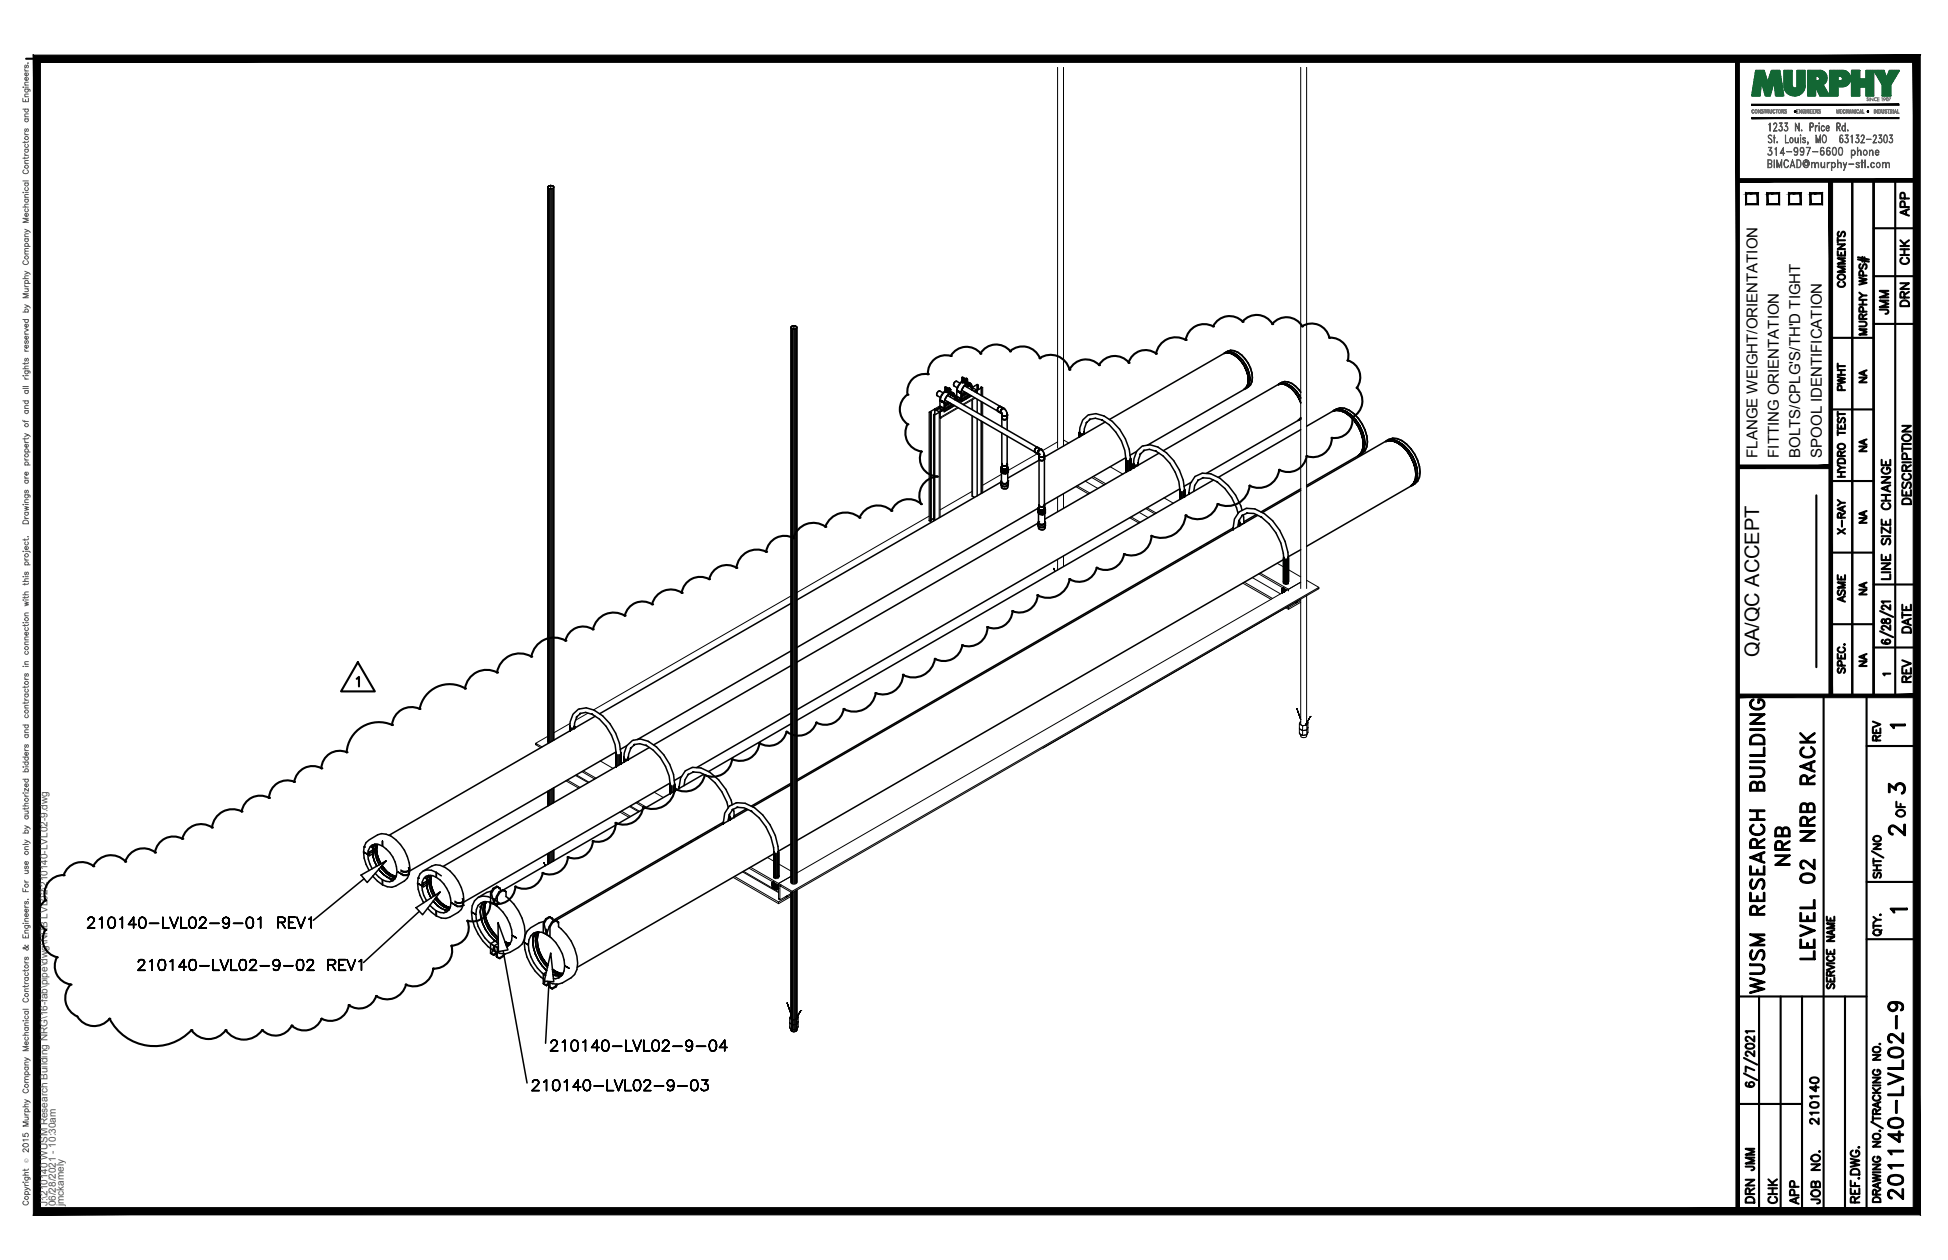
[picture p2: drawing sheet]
<svg xmlns="http://www.w3.org/2000/svg" width="432mm" height="279mm" viewBox="0 0 432 279" stroke-linecap="round" stroke-linejoin="round" font-family="sans-serif">
<defs><g id="words">
<g font-size="6.6">
<text x="397.6" y="193" transform="rotate(-90 397.6 193)">NRB</text>
<text x="403.2" y="213.8" transform="rotate(-90 403.2 213.8)">LEVEL 02 NRB RACK</text>
<text x="391.9" y="221.5" transform="rotate(-90 391.9 221.5)">WUSM RESEARCH BUILDING</text>
<text x="422.6" y="267.1" transform="rotate(-90 422.6 267.1)">201140-LVL02-9</text>
</g>
<text font-size="5.7" x="417.3" y="186.6">2</text>
<g font-size="5.3">
<text x="417.3" y="177.1">3</text>
<text x="389.8" y="260.7" transform="rotate(-90 389.8 260.7)">JMM</text>
<text x="389.8" y="267.8" transform="rotate(-90 389.8 267.8)">DRN</text>
<text x="399.7" y="268.1" transform="rotate(-90 399.7 268.1)">APP</text>
</g>
<g font-size="4.9">
<text x="424" y="49" transform="rotate(-90 424 49)">APP</text>
<text x="424" y="59.6" transform="rotate(-90 424 59.6)">CHK</text>
<text x="409.9" y="64.9" transform="rotate(-90 409.9 64.9)">COMMENTS</text>
<text x="419.5" y="70.9" transform="rotate(-90 419.5 70.9)">JMM</text>
<text x="424" y="69.1" transform="rotate(-90 424 69.1)">DRN</text>
<text x="409.9" y="87.8" transform="rotate(-90 409.9 87.8)">PWHT</text>
<text x="424.4" y="112.9" transform="rotate(-90 424.4 112.9)">DESCRIPTION</text>
<text x="409.9" y="119.6" transform="rotate(-90 409.9 119.6)">X-RAY</text>
<text x="419.8" y="129.8" transform="rotate(-90 419.8 129.8)">LINE SIZE CHANGE</text>
<text x="409.9" y="134.8" transform="rotate(-90 409.9 134.8)">ASME</text>
<text x="424.4" y="141.5" transform="rotate(-90 424.4 141.5)">DATE</text>
<text x="424.4" y="152.4" transform="rotate(-90 424.4 152.4)">REV</text>
<text x="417.7" y="165.5" transform="rotate(-90 417.7 165.5)">REV</text>
<text x="423" y="182.4" transform="rotate(-90 423 182.4)">OF</text>
<text x="403.9" y="250.5" transform="rotate(-90 403.9 250.5)">210140</text>
<text x="394.8" y="268.1" transform="rotate(-90 394.8 268.1)">CHK</text>
<text x="404.3" y="268.1" transform="rotate(-90 404.3 268.1)">JOB NO.</text>
</g>
<g font-size="4.4">
<text x="414.5" y="86.1" transform="rotate(-90 414.5 86.1)">NA</text>
<text x="414.5" y="101.2" transform="rotate(-90 414.5 101.2)">NA</text>
<text x="414.5" y="117.1" transform="rotate(-90 414.5 117.1)">NA</text>
<text x="414.5" y="133" transform="rotate(-90 414.5 133)">NA</text>
<text x="389.9" y="145.7" transform="rotate(-90 389.9 145.7)">QA/QC ACCEPT</text>
<text x="414.5" y="148.9" transform="rotate(-90 414.5 148.9)">NA</text>
</g>
<g font-size="3.5">
<text x="417.7" y="162.6">1</text>
<text x="417.7" y="203.6">1</text>
</g>
<g font-size="3.3">
<text x="389.5" y="101.5" transform="rotate(-90 389.5 101.5)">FLANGE WEIGHT/ORIENTATION</text>
<text x="394.3" y="101.5" transform="rotate(-90 394.3 101.5)">FITTING ORIENTATION</text>
<text x="399.1" y="101.5" transform="rotate(-90 399.1 101.5)">BOLTS/CPLG'S/TH'D TIGHT</text>
<text x="403.8" y="101.5" transform="rotate(-90 403.8 101.5)">SPOOL IDENTIFICATION</text>
</g>
<text font-size="3.1" x="416.3" y="151">1</text>
<g font-size="2.2" fill="#545454">
<text x="10.5" y="267.5" transform="rotate(-90 10.5 267.5)">J:\210140 WUSM Research Building NRG\16-fab\pipe\dwg\NRB LVL02\210140-LVL02-9.dwg</text>
<text x="12.4" y="267.5" transform="rotate(-90 12.4 267.5)">06/28/2021 - 10:30am</text>
<text x="14.1" y="267.4" transform="rotate(-90 14.1 267.4)">jmckamely</text>
</g>
<text font-size="1.3" fill="#545454" x="6.3" y="257.9" transform="rotate(-90 6.3 257.9)">Ó</text>
</g></defs>
<!-- layer: HP-HWS-PIPE -->
<g fill="none" stroke="#000" stroke-width=".22">
<path d="M234.4 14.9v84.4M235.7 14.9v84M288.3 14.9v115.6M289.6 14.9v115.6M121.5 41.5v-.2v123.5M121.6 41.8l-.2-.4v123.2M121.6 41.2l-.2 .2v123.3M121.6 41.8h.2M121.6 41.2v.3M121.6 41.8v123M121.8 41.1l-.2 .1M121.8 41.1h.1"/>
<path d="M121.8 41.8l.1 .1M121.8 41.1v.3M121.8 41.8v122.9M121.9 41.9h.4M121.9 41.1v.3M121.9 41.9v122.7M122.1 41.1v123.4M122.1 41.1h-.2M122.1 41.1h.2M122.1 41.1v.4M122.3 41.1h.1a.37 .37 0 0 1 .3 .5 .37 .37 0 0 1-.4 .3l.1-.1a.34 .34 0 0 0 .4-.3 .34 .34 0 0 0-.4-.4zM122.3 41.1h.1"/>
<path d="M122.3 41.1v.3M122.3 41.9v122.5M122.4 41.8l-.1 .1M122.4 41.1l.2 .1M122.4 41.1v.3M122.4 41.8v122.5M122.6 41.8h-.2M122.6 41.2l.2 .2M122.6 41.2v.3M122.6 41.8v122.4M122.7 41.3v.2M122.7 41.7v122.5"/>
<path d="M122.8 41.4v122.8zM122.8 41.6l-.2 .2M175.4 72.6v-.2v123.5M175.5 72.9l-.2-.4v123.2M175.5 72.3l-.2 .2v123.3M175.5 72.9h.2M175.5 72.3v.3M175.5 72.9v123.1M175.7 72.2l-.2 .1M175.7 72.2h.1M175.7 72.9l.1 .1M175.7 72.2v.3"/>
<path d="M175.7 72.9v123.1M175.8 73h.3M175.8 72.2v.3M175.8 73v123.1M176 72.2v123.9M176 72.2h-.2M176 72.2h.1M176 72.2v.4M176.1 72.2h.2M176.1 72.2v.3M176.1 73v123.1M176.3 72.2h-.2a.38 .38 0 0 1 .5 .4 .38 .38 0 0 1-.5 .4l.2-.1"/>
<path d="M176.3 72.2l.3 .2M176.3 72.9l-.2 .1M176.3 72.2v.3M176.3 72.9v123.1M176.4 72.9h-.1M176.4 72.3v.3M176.4 72.9v123.1M176.6 72.8l-.2 .1M176.6 72.4v.1M176.6 72.4v.2M176.6 72.8v123.1M176.6 72.5v.3"/>
<path d="M176.6 72.5v123.3M176.6 72.5v123.2M205.9 91.4l.3 .1v24.1l-.3-.1zM206.1 91.4h.1M206.2 91.5l.2-.1v24.1l-.2 .1M206.4 91.3v.1M206.9 91.9l.2-.1v23.6M207.1 91.9l.1 23.5v-23.3l-.3-.2v23.7M207.1 91.8h.1M207.2 90.7l.3 .1 1-.6-1.3 .6M207.2 91.8v-1l-1.1 .6v24.1l.8-.5M207.2 92.1l1.2-.7v23.3"/>
<path d="M207.2 92l1-.6v23.4M207.2 90.7l-1.3 .7M207.2 90.7v1.1M207.2 90.8l1 .6M207.2 90.8v1.1M207.5 90.8v.3M208.1 91.2l.3 .2 2.8-1.7-3 1.7M208.2 91.4v.1M208.4 90l-1.2 .7v1.1M208.4 92.8h.1M208.4 90.2l-1.2 .6M208.6 90.3l-1.2 .7v-.1"/>
<path d="M208.7 90.3l-1.2 .8-.1-.1M210 89.1l-.6 .3M210.2 89.1l-.8 .5M210.3 89.2l-.9 .5M210.4 89.3l-1 .6M210.5 89.3l-1.1 .7M210.9 89.6l-2.8 1.6M211.1 89.7l-2.9 1.7M211.1 89.7l-3 1.8v-.3M211.2 89.8l-3.1 1.7M212.1 87.8l-.4 .2M212.2 88l-.5 .3"/>
<path d="M212.2 90.3l-3.9 2.3v-1.2M212.2 88l-.5 .4M212.3 89l2.6-1.5-2.6 1.5M212.4 88.1l-.7 .4M212.4 90.5l-4 2.3v-1.4l-1.2-.7M212.5 88.2l-.8 .4M213.7 86.9l-.6 .3M213.9 87l-.8 .4M214 87l-.9 .6M214.1 87.1l-1 .6M214.2 87.2l-1.1 .6M214.7 87.4l-2.6 1.5"/>
<path d="M215 87.6l-2.6 1.5 2.6-1.5M215.4 88.7v2.1M215.4 92.1v17.9l.5 .3M215.5 86.1v.4M215.5 85.9l1.1-.7v1.3l-1-.6M215.5 86.1h.1M215.6 86.3v-.2l-.1 .1 .2-.1-.2-.2 1.1 .7v.6M215.6 92.3v17.7l.5 .3M215.6 88.6v2.3M215.7 86.3h-.2M215.7 86.3l-.2 .2M215.7 86.1v.2"/>
<path d="M215.8 86.7l.6-.2 .2 .1-.5 .3M216 88.2l-2.6 1.4M216.1 86.9l.3-.3v.2zM216.1 86.9l.4-.2v.4M216.2 88.3l-2.6 1.5M216.4 86.5v.2M216.4 86.8l-.3 .1M216.4 86.6l.1 .1M216.6 85.3l-1 .6v.7M216.6 85.3v1.2v-1l.1-.1v1.1M216.6 85.5l.1 1M216.6 87.2v-.7l1.1-.6v1.9"/>
<path d="M216.6 85.2l.3 .2v.9M216.6 88.5v3M216.6 92.9v17.1M216.6 85.3l.1 .1M216.9 85.4l-.2 .1M217.3 85.9h.2M217.5 89v3M217.5 93.3v16.2M217.5 86v-.2l-.2 .1v.2M217.5 85.9v1.8M217.5 89.1v2.9M217.5 93.4v16"/>
<path d="M217.5 85.8l.3 .1M217.5 85.9h.2M217.7 89.1v3M217.7 93.5v15.9M217.8 85.9l-1.2 .7v.6M217.8 85.9v2M217.8 89.3v2.9M217.8 93.6v15.6M221.8 91.3h.1M221.8 91.2h.1M221.8 91.4h.1M221.8 91h.1"/>
<path d="M221.8 91.5h.1M221.9 90.9h.1M221.9 91.6h.1M222 90.8h.1M222 91.6h.1M222.1 90.7h.1M222.1 91.8v.2M222.2 90.5h.1M222.2 92.1h.1M222.2 91.6v.1M222.2 91.6h.1M222.2 90.6h.1"/>
<path d="M222.2 92.2h.1M222.3 90.5h.1M222.4 90.5h.1M222.5 90.6h.1M223.1 92.2h-.7M223.2 92.1h.1M223.2 91.8l.1 .1M223.3 92h.1M234.4 98l-3.3 1.9M235.7 97.6l1.2 .6M205.9 114.5l-29.3 16.9M206.1 115.5l.1-24.1 .2-.1v24.2h-.2"/>
<path d="M206.2 115.3l-.3 .2M206.4 115.5h.1M206.9 114.9l-.5 .3M207.2 115.4v-23.6l-.1 .1v23.6M215.4 109l-7 4.1M222 105.2l-4.2 2.4M222.2 103.6l-.1 .2M222.2 103.9h.1M222.2 104h.8M223.1 104h.1M223.2 103.6v.3M223.2 103.4l-.1 .1h.1"/>
<path d="M229.9 100.6l-6.4 3.7M234.4 110.2v3.3M235.7 109.5v3.2M238.4 107.9l2.9 1.6M238.7 107.7l2.9 1.6M240.5 106.7l2.9 1.6M242 105.9l2.8 1.6M242.3 105.6l2.8 1.7M246.1 103.5l2.8 1.6M250.4 114.8l2.1 1.2M250.7 114.6l2.1 1.2M252.5 113.6l2 1.2"/>
<path d="M253.9 112.8l2.1 1.1M254.2 112.6l2.1 1.2M258 110.4l2.1 1.2M271.4 118.2l.3 .1M175.3 132.2l-43.7 25.2M233.6 126l.2 .7zM234.4 124v2.4M235.7 123.3v2.3M263.8 122.5l.3 .2M264.1 122.4l.3 .1M265.9 121.4l.3 .1M267.4 120.5l.3 .2"/>
<path d="M267.7 120.3l.3 .2M275.5 129.3l6.3 3.6M275.8 129.1l6.3 3.6M277.6 128.1l6.2 3.6M279 127.2l6.3 3.7M279.3 127.1l6.3 3.6v.3M283.1 124.9l1.5 .8M285.4 134.6l.2 .2v.3M285.6 126.3l2.7 1.6M285.6 130.7l2.7-1.6-111.7 64.5M287.1 133.6l.3 .1-1.8 1.1M287.4 133.4v.3"/>
<path d="M287.6 133.3v.3M288.3 133.5l-2.7 1.6-.6-.3M288.3 133.2l-.7 .4-.2-.1M289.6 132.1v28.5M289.6 128.7l2.7 1.5M292.1 130.4l.2 .1M130.3 158.1l-2.7 1.6M287.5 157.1l.8 2.4zM288.3 160l-.3 .5 .7 .4v1.1l-.7-.4 .7 .4v1.1l-.7-.4 .7 .4M290.5 158.9l-1.2 2zM290.5 158.9h.1M118.7 164.8v.3l.3-.1"/>
<path d="M118.7 165.1l1.2 .7M121.4 163.3l-2.7 1.5 1.5 .8M121.4 175.5v3.2M121.5 175.4v3.3M121.6 175.3v3.3M121.8 175.2v3.3M121.9 175.2v3.3M122.1 175.1v3.2M122.3 174.9v3.4M122.4 174.9v3.3M122.6 174.8v3.3M122.7 174.7v3.3"/>
<path d="M122.8 174.7v3.3M125.4 173.1l2.9 1.7M125.8 173l2.8 1.6M126.4 160.4l-3.6 2.1M127.5 171.9l2.9 1.7M127.7 171.8l2.9 1.7M129 171.1l2.8 1.6M129.3 170.9l2.9 1.7M133 168.7l2.9 1.7M137.7 179.9l2.1 1.1M139.5 178.8l2 1.2M139.7 178.7l2.1 1.2"/>
<path d="M141 178l2 1.2M141.3 177.8l2 1.2M145 175.7l2.1 1.2M288 161.6v1.1l.1-.2M288 160.5l.7 .4M288.3 160.3v-.3l-.3 .5v1.1l.1-.1M288.3 162.8l.1 .3M288.3 160.6v-27.7l-57.1 33M289.6 163a.68 .68 0 0 1-.5 .6 .68 .68 0 0 1-.8-.4M289.6 163.1v.1M289.7 160.8l-1 .1 1-.1v1.1l-1 .1 1-.1M289.7 161.9v1l-1 .2 1-.2 .2-.5-.1-.1"/>
<path d="M289.8 161.2l.1 .1M289.9 160.2l-.3-.2 .3 .2v2.2l-.2 .5M289.9 161.3l-.2 .6M289.9 160.2l-.2 .6M120.6 191.3l.2 .7zM121.4 189.3v2.3M121.5 189.2v2.4M121.6 189.2v2.3M121.8 189.1v2.4M121.9 189v2.4M122.1 188.9v2.3M122.3 188.8v2.4"/>
<path d="M122.4 188.7v2.4M122.6 188.6v2.4M122.7 188.6v2.4M122.8 188.5v2.4M137.4 180.1l2.1 1.2M150.8 187.8l.3 .2M151.2 187.6l.3 .2M152.9 186.6l.3 .2M153.1 186.5l.3 .1M154.4 185.8l.2 .1M154.7 185.6l.3 .1M158.4 183.4l.3 .2"/>
<path d="M162.5 194.5l10.1 5.9 2.7-1.6M162.8 194.3l9.8 5.7v.4M164.6 193.3l8 4.6M164.8 193.2l7.8 4.5M166 192.5l6.6 3.8 .1-.1M166.4 192.3l6.2 3.6v.4M170.1 190.1l1.5 .9M172.5 191.5l2.8 1.7M173.2 196.2l-.3 .2M174.1 198.8l.3 .2-1.8 1M174.3 198.7l.3 .2M174.4 198.7v.3"/>
<path d="M174.6 198.6v.3M175.3 198.1l-2.4 1.4-.3-.1M175.3 197.8v30.7l.2 .2M175.3 198.4l-.7 .5M175.4 197.9v30.7M175.5 197.9v30.8M175.6 197.6l-3-1.7 2.7-1.6-2.7 1.6v3.5l.3-.2M175.6 198l-2.7-1.6v3.1M175.6 197.6l116.7-67.4v.3l-116.7 67.5zM175.7 197.9v30.9M175.8 197.9v30.9M176 197.8v31"/>
<path d="M176.1 197.6v31.2M176.3 197.6v31.2M176.4 197.5v31.2M176.6 197.4v31.2M176.6 197.4v28.6M174.5 222.4l.8 2.4zM175 226.9v1.1l.1-.2M175 225.8l.7 .4M175.3 225.5v-.3l-.3 .6v1.1l.1-.2M175.3 225.2l-.3 .6 .7 .4v1.1l-.7-.4 .7 .4v1l-.7-.3 .7 .3M175.3 228.1v.2M175.5 228.7l.2 .1"/>
<path d="M175.7 228.8h.1M175.8 228.8h.2M176.3 228.8h-.3M176.4 228.7l-.1 .1M176.6 228.6l-.2 .1M176.6 228.3v.2M176.6 228.5v.1M176.7 226l-1 .2 1-.2v1.1l-1 .2 1-.2M176.7 227.1v1.1l-1 .1 1-.1 .2-.5-.1-.2M176.8 226.5l.1 .1M176.9 225.5l-.3-.2 .3 .2v2.2l-.3 .8M176.9 226.6l-.2 .5"/>
<path d="M176.9 225.5l-.2 .5M177.5 224.1l-1.2 2zM177.5 224.1h.1"/>
</g>
<g fill="none" stroke="#000" stroke-width=".34">
<path d="M271.9 78.2l-.7 .2 .7-.2M272.2 78l.8 .1-.8-.1M272.2 78l-.7 .2M272.7 78.3l-.8-.1 .8 .1M272.8 77.7l-1.3 .6M272.8 77.7l-.7 .2-26.2 15.1M272.8 77.7l1.6 .4M273 78.1l.8 .3 .8 .7zM273.5 78.7l-.8-.4 .8 .4M273.5 77.8l.9 .3M274.3 79.3l-.8-.6 .8 .6M274.4 78.1a7.2 7.2 0 0 1 2.8 3.5"/>
<path d="M274.6 79.1l.8 .8 1.2 2-1.2-2zM207.8 87.7v.1M208.4 88.8l.9 .6zM208.4 90.1v-1.3l.9 .6v1.3M208.4 86.7v.1M208.4 88.8l1 .5zM208.4 88.8l1 .5v1.3M208.4 90.6l.4 .2M209.1 87.1l-.9-.4-.5 .5v.5l.8 .5M209.3 89.4h.1M209.4 86.8h.1M209.4 86.8l-.7 .8-.3 1.2"/>
<path d="M209.5 88.7l20.6 11.9M209.5 85.9l1 .5zM209.5 86.9a2.27 2.27 0 0 0-1.1 1.9M209.5 86.6l-.1 .1M209.5 85.9v.7M209.5 86.8v.1M209.5 86.6h.1M209.5 86.9h.1M209.5 86.6v-.8h.2l.9 .5-.1 1.1M209.5 86.6l.2 .4M209.5 86.9l.2 .1M209.6 86.7l.1 .2h-.2"/>
<path d="M209.6 86.6l.1-.1 .1 .1M209.6 86.6h.1M209.7 86.7h.1M209.7 86.5v.1M209.7 86.7l.2 .2 .1-.1-.1-.1M209.7 86.5h-.1M209.7 86.4v.1M209.7 86.5l.1-.2-.2 .2M209.8 86.4h.1M209.7 86.5h.1M209.7 86.9l.8 .5M209.8 86.8v.1"/>
<path d="M209.8 86.6h.1M209.8 86.5h.2M209.8 86.9h.1M209.8 86.4l.2 .1h-.3M209.8 86.5l.1 .1zM209.8 86.6l.2 .2M209.9 86.5l.1 .3 .1-.1-.1 .1M209.9 86.4h.1M209.9 86.4l.1 .1M210 86.7l-.1-.1 .1 .2M210 86.9h-.2M210 86.4v.2"/>
<path d="M210 86.8v.1M210 86.3v.2M210 86.5h.1M210 86.8h.1M210 86.8l-.1 .1M210 86.4v.1M210 86.3h.1M210 86.6l.2 .1M210 86.6h.1M210 87.7l20.7 11.9M210 86.8h-.2M210 86.5l.1 .2"/>
<path d="M210.1 86.3h.1M210.1 86.7h.1M210.1 86.3l-.6 .3M210.2 86.2l.1 .1h-.2M210.2 86.3h.1M210.2 86.2l-.3 .2 .1-.1M210.2 86.3v.4M210.2 86.7h.1M210.2 86.2l.1 .1M210.3 86.5h.1M210.3 86.5v.1zM210.3 86.3h.1"/>
<path d="M210.4 86.4v.9l-.8 .9-.3 1.2M210.4 86.1l-.1 .1M210.4 86.6l-.7 .4M210.5 87.4l-.8 .8-.3 1.1M210.5 86.1l.1 .3M210.5 86.1h-.2M210.5 86.1h.1M210.6 89.4l-1.2 .7M210.6 86.3v.9l-.6-.3M210.6 86.7l.8 .5h-.8M210.6 86.8h.1M210.6 89.4l-1.2 .8"/>
<path d="M210.7 87.3v.1l.9 .6-.8-.6-.1 .7M210.8 87.2l-.3 .2M210.8 87.2v.2M211.1 87.2l.2 .1-.2-.1M211.1 87.2h-.3M211.3 87.3l.2 .1 .1 .6M211.4 87.2l.3 .8-.9-.6 .9 .6-.9-.6 .9 .6-.9-.6 .9 .6v.7M211.4 85.5l.8 .5M211.5 89.9l-2.1 1.2v-.5l-1-.5M211.5 85.6h.1M211.6 89.9l-2.3 1.4v-.6l-.9-.6v.6l.2 .2M211.6 88h.1"/>
<path d="M211.6 88v.6M212.1 86.6l.9 .6zM212.1 88v-1.4l.9 .6v1.3M212.1 84.6h.1M212.2 86.6l.9 .6zM212.2 86.6l.9 .6v1.2M212.2 88.4l.3 .2M212.8 84.9l-.7-.3a.69 .69 0 0 0-.7 .9M213 87.2h.1M213.2 84.6h.1M213.2 84.5l.2 .2M213.2 84.7l-1 1.1-.1 .8"/>
<path d="M213.2 84.5v.2M213.2 84.7h.1M213.2 86.6l8.7 5-.1-.1M213.2 83.7l1 .5zM213.2 84.7l-.7 .8-.3 1.1M213.2 83.7v.8M213.2 84.7l.2 .1M213.3 84.4l.1-.8 .9 .5-.1 1.1M213.3 84.5l.1 .3h-.1M213.4 84.5h.1M213.4 86l-.4 1.2M213.4 84.3h.1"/>
<path d="M213.4 86l-.3 1.2M213.4 84.7v.1M213.4 84.3v.4M213.5 84.3l.1-.1-.3 .2 .1 .3 .2-.1-.1-.3-.1 .2M213.5 84.3l.1 .1M213.6 84.4h.1M213.5 84.8l.7 .4M213.6 84.7h.1M213.6 84.3l-.3 .1M213.6 84.3v.1M213.6 84.5l.1 .1zM213.6 84.2v.1"/>
<path d="M213.6 84.6l.2 .1h-.4M213.6 84.2l.2 .1h-.3M213.6 84.2h.1M213.6 84.2l.1 .1M213.6 84.4l.1 .2 .2-.1-.1 .2M213.7 84.5h.1M213.7 84.7h.1M213.7 84.5v.2M213.7 84.3l.1 .1M213.7 84.2v.1M213.7 84.2l.1 .2M213.7 84.6l-.1 .1"/>
<path d="M213.7 84.1v.2M213.7 84.6v.1M213.7 84.1h.1M213.8 84.4h.1M213.8 84.4l.1 .1M213.8 84.3l.1 .2M213.8 84.1l-.1 .1M213.8 84.4v.3M213.8 84.1h.1M213.9 84.5h.1M213.8 85.5l8.7 5.1M213.9 84.1l-.7 .4"/>
<path d="M213.9 84.5l-.2 .1M213.9 84.5v.1M213.9 84l-.2 .1M213.9 84l.2 .1h-.3M213.9 84.2h.1M213.9 84l.1 .1M213.9 84.2v.1M213.9 84.2l.1 .2h.2M213.9 84.3h.1M213.9 84.2l.1 .1M214 84.4v-.1l-.1 .2M214 84.5l-.1 .1"/>
<path d="M214.1 84.1h.1M214 84.4l-.1 .2M214.1 84h.1M214.2 84.3v.9l-.8 .8M214.2 83.9l-.2 .1M214.2 83.9l-.1 .1M214.2 83.9l.2 .2M214.2 84.4l-.8 .4M214.2 85.2l-.8 .8M214.3 87.2l-1.2 .7M214.3 84.1v.9l-.6-.3M214.3 84.6l.8 .4h-.8"/>
<path d="M214.3 84v.1M214.4 84.1l-.1 .2M214.4 84.1h.1M214.4 85.1v.2l1 .5-1-.5 1 .5-1-.5 1 .5-1-.5 .1-.1-.1 .1 .1-.1-.1 .1 .1-.1-.1 .1v.6M214.4 87.3l-1.3 .7M214.5 85.1v.1M214.5 85.1l-.3 .1M214.8 85l.2 .1h-.5M215 85.1l.4 .7M215.1 85l.2 .2 .2 .6-1-.6 1 .6-1-.6 1 .6-1-.6 1 .6v.7M215.3 87.7l-2.2 1.3v-.6l-.9-.5M215.3 87.8l-2.3 1.3v-.6l-.9-.5v.6l.3 .2"/>
<path d="M215.4 85.8v.6M215.5 85.8h-.1M221.1 90.8v.2zM221.1 90.8v-.1v.1M221.2 91.2l.1 .1M221.2 91.2l.7 .4M221.2 91.2h.1M221.3 90.4l-.2 .3 .1-.2M221.4 90.3l.3-.2 .8 .4-.4 .2M221.4 90.2l-.1 .2M221.5 90.2h.3l.7 .4M221.8 91.2l.1 .4-.8-.6 .1 .2"/>
<path d="M221.8 91.2v.3M221.8 91v.2M221.9 91.6h.1M221.9 91.6l.2 .2M221.9 90.2h.1M222.1 92.6h.1M222.1 91.8v.9zM222.1 92.7l.1 .2zM222.1 91.9l.1 .2zM222.1 91.8v2.8M222.1 96v7.8M222.1 90.7l-.3 .3"/>
<path d="M222.2 90.6h.3M222.2 92.2v-.1v.1M222.2 92.9h.9l-.3 .2zM222.2 92.2h.2M222.4 92.2h-.2h.2M222.4 92.2l.1 .1M222.5 90.6l.1 .1M222.5 90.6a1.54 1.54 0 0 1 .8 1.3v.7M222.5 90.5l.1 .2M222.5 92.3l-.1-.1 .1 .1M222.5 92.3h.3M222.7 92.3h-.2h.2"/>
<path d="M222.8 92.3h-.1h.1M223 92.2l-.2 .1 .2-.1M223.1 92.2l.1-.1-.1 .1M223.1 92.2l-.3 .1M223.2 91.8h.1M223.3 92h.1M223.3 91.8h.1M223.3 96.7v7l-.1-.1M223.3 91.8v3.5M223.3 92.8l-.2 .1M223.3 91.8v1l-.2 .1M229.6 99.3h.1l-.4 .7 .2-.6"/>
<path d="M230 99.3h.1M230.1 99.2v.1M230.1 100l-.1 .5M230.4 99.5v.2v-.1M230.5 99.6h.2l-.6-.4-.4 .1 .2-.1 .8 .4M230.5 99.6l-.5 .5 .1 .5M230.5 99.6l-.2 .1M230.5 99.6h.2M230.5 99.6h.1M230.7 99.6l.1 .2M230.7 99.6l.1 .1M230.8 99.7a1.61 1.61 0 0 1 .7 1.3v.7"/>
<path d="M239.3 95.8v1a5.1 5.1 0 0 1 1.9-4.8 4 4 0 0 1 3.6 .3 12 12 0 0 1 5.8 11.9v-2.4M239.3 95.8v1zM239.3 96.8v-.8v.8M239.4 96.1v.7M239.7 96.2v.4M239.9 96.2v.3M240.2 96.1v.2M240.3 95.8v.5zM240.3 96.3v-.5v.5M240.9 93.7l-.5 1.4-.1 1.2v-.5v.5v-.5v.5v-.5v.2M240.9 93.7l-.2 .1 1-.9-.2 .1 1.3-.3 1.6 .5-.2-.1a10.8 10.8 0 0 1 5.4 8.8v-.1M245 93.6l-13.5 7.7"/>
<path d="M275.1 80.1l-.8-.8 .8 .8M275.7 81.1l-.6-1 .6 1M275.7 86.3l.6-.4-.6 .4M276 86.2h.1M276.1 86.1l.5-.4-.5 .5M276.3 82.2l-.6-1.1 .6 1.1M276.3 85.9l.3-.7-.3 .7M276.6 83.2l-.3-1 .3 1M276.6 85.2l.1-.9-.1 .9M276.6 81.9l.4 1.1 .1 1.1zM276.7 84.3l-.1-1.1 .1 1.1M276.7 85.8l-22.4 12.9"/>
<path d="M276.7 85.8l-.6 .4M277.1 84.1l-.1 .8-.4 .8zM277.2 81.6a3.7 3.7 0 0 1-.5 4.2M277.2 81.6a4.3 4.3 0 0 1 0 3.8l-.5 .4M283.8 85.2l-.6 .2 .6-.2M284 84.8l-.6 .4M284 84.8a2.87 2.87 0 0 1 3.2 .8l.8 .9M284.1 84.8a2.75 2.75 0 0 1 3.1 .9l.8 .8M284.1 84.8l-26.2 15.1M284.2 84.9l-.7 .3M284.6 85.2h-.8h.8M285 85l.8 .4-.8-.4"/>
<path d="M285 85l-.8-.1-.7 .2M285.4 85.6l-.8-.4 .8 .4M285.8 85.4l.8 .6-.8-.6M286.3 86.2l-.9-.6 .9 .6M287 87l-.7-.8 .7 .8M287.4 86.8l-.8-.8 .8 .8M287.4 86.8l.9 1.5zM287.7 88l-.7-1 .7 1M287.7 93.2l.5-.4-.5 .4M288 86.5l.3 .5M288 93.1l.3-.2-20.9 12.1M288.2 89.1l-.5-1.1 .5 1.1"/>
<path d="M288.2 92.8l.1-.2-.1 .2M288.3 89.4l-.1-.3 .1 .3M288.3 95.3l-18.3 10.6M288.3 92.8l-.2 .3M296.1 91l-.8 .3 .8-.3M296.2 90.7a3.4 3.4 0 0 1 3.9 1.1l1 1M296.2 90.7l-.6 .4M296.2 90.7l-6.6 3.8M296.2 90.7a3.5 3.5 0 0 1 3.9 1l1 1.1M296.5 90.7l1 .2-1-.1M296.5 90.7l-.9 .3M296.5 90.8l-.8 .2"/>
<path d="M297.1 91.1l-1-.1 1 .1M297.5 90.9l1 .4-1-.4M298.2 91.5l-1.1-.4 1.1 .4M298.5 91.3l1.1 .8 1 1 .8 1.2-1.9-2.2zM299.2 92.3l-1-.8 1 .8M300.2 93.3l-1-1 1 1M301 94.5l-.8-1.2 .8 1.2M301.1 92.8l1.5 2.5 .4 1.4M301.1 92.8l.8 1.2M301.7 95.9l-.7-1.4 .7 1.4M302 95.7l-.6-1.4 .6 1.4M302 97.2l-.3-1.3 .3 1.3"/>
<path d="M302 99.6l.2-1.1-.2 1.1M302.2 98.5l-.2-1.3 .2 1.3M302.4 97l-.4-1.3 .4 1.3M302.4 99.4l.1-1.1-.1 1.1M302.5 98.3l-.1-1.3 .1 1.3M302.5 95.3l.5 1.4M303 96.7a3.5 3.5 0 0 1-1.1 3.9l-12.3 7M303 96.7a3.4 3.4 0 0 1-1.6 4.2M307.3 97.8l.9-.3 .9 .1-.9-.1zM307.8 97.7l-.8 .3 .8-.3M307.9 97.4l-.7 .4M307.9 97.4l-18.3 10.6"/>
<path d="M308.8 97.8l-1-.1 1 .1M309.1 97.6l1.1 .4 1 .8zM309.7 97.3l-1-.1-.8 .2M309.7 97.3l1.1 .4 1 .8M309.8 98.2l-1-.4 1 .4M310.9 99l-1.1-.8 1.1 .8M311.2 98.8l1 1 .8 1.2zM311.8 98.5l.9 1 .9 1.2 .6 1.4M221.9 103.6l.1 .4M221.9 103.6l.2-.1zM221.9 107.3v.2M222 106.9v-.1v.2"/>
<path d="M222 107.7l.1 .5a.93 .93 0 0 0 1.2-.1l.1-.1M222 104.4l-.1 .1 .2 .4v-.8l-.2-.5v.9l.2 .4M222 106.9a.81 .81 0 0 0 1.4 0M222 107.5a.81 .81 0 0 0 1.4 0M222 106.6l-.1 .3-45.3 26.1M222 104l.1 .1M222 104.1a.85 .85 0 0 0 1.4-.1v3.1l-.1-.3v.2M222 103.9v3.2v-.2M222 107.9v.1M222.1 103l.1 .2zM222.1 103.7v-.7v.8M222.1 104.1l.8 .1v.9l-.8-.2 .8 .2"/>
<path d="M222.1 103.8l-.1 .1M222.1 103.7l.1 .2M222.1 103.8l.1 .2M222.1 104.1l.8 .1M222.1 104.7l.1 .1M222.2 102.8l-.1 .2v-.2M222.2 103.2l.2 .1zM222.2 103.6l-.1 .1M222.2 104.8l.6 .1M222.2 104l.6 .1h-.1M222.2 104.8l.3 .1M222.2 104h.9"/>
<path d="M222.5 103.3h-.1h.1M222.5 103.3h.2h-.2M222.7 103.3l.6-.2zM222.9 104.2l.6-.3v.8l-.6 .4M223.1 104l.1-.1-.1 .1M223.1 104.8l-.3 .1M223.1 104l-.3 .1 .2-.1M223.2 102.8l.1 .1M223.3 103.8h.1M223.3 103.1v.6M223.3 104.3a.72 .72 0 0 1-1.3 0v.4l.2 .1M223.3 102.9v.9"/>
<path d="M223.3 104.7l-.1 .1M223.3 102.8v.1M223.3 103.8v.1M223.3 103.4l.2 .5M223.3 104.3a.7 .7 0 0 1-1.2 0M223.3 104.6l-.5 .4M223.4 107.7v.3l-.1-.1M223.4 104.5l.1 .2-.6 .4M223.4 103.6l.1 .3M223.4 106.6l.1 .3M223.4 104h.1M223.5 107.3v.2"/>
<path d="M223.5 106.9a.96 .96 0 0 1-1.6 0v.6a.96 .96 0 0 0 1.6 0M223.5 106.9v.6M223.5 103.9l-.6 .3M229.4 100.3l-.1-.3 .1 .3 .7 .4-.1-.1M229.4 100.3h.1M229.4 100.3l.7 .4M230.1 116l-53.5 30.8M230.1 112.7l-53.5 30.9M230.1 100.7l.2 .3M230.1 100.7h.1M230.1 116.4v.1M230.1 116.1a1.08 1.08 0 0 0 1.6 0"/>
<path d="M230.2 115.9v.1M230.2 115.9v1.2a.79 .79 0 0 0 1.4 0M230.2 113.4l-.1 .1 .2 .5v-.8l-.2-.5v.8l.2 .5M230.2 115.7l-.1 .2M230.2 113v3.5a.81 .81 0 0 0 1.4 0v-3.4a.79 .79 0 0 1-1.4 0M230.2 116a.89 .89 0 0 0 1.4 0M230.2 117v.1M230.2 112.6h.1M230.3 101v.8M230.3 112v.9M230.3 112.8v-.1l.2 .4M230.3 112.6l-.2 .1 .2 .5"/>
<path d="M230.3 101.9l.4 .2zM230.3 113.2l.8 .1v.9l-.8-.2 .8 .2M230.3 101.1a.78 .78 0 0 0 1.1 .1M230.3 102.1l-6.9 3.9M230.3 100.9v.1M230.3 111.9v.1M230.3 112.9l.2 .2M230.3 113.2l.8 .1M230.3 112.9l.6 .3M230.3 113.4l.6 .3M230.4 100.7h.1M230.4 113.1v.1"/>
<path d="M230.4 101.2l-.1-.1 .2 .1M230.4 112.2l-.1-.1 .4 .3-.1-.1M230.4 113.1h.1h-.1M230.4 101.2l.3 .1zM230.5 113.1h.1M230.6 113.1l.3 .1M230.9 102.1h-.2h.2M230.9 101.3h-.2l.2 .1M230.9 102.1h.3zM230.9 101.3l.4-.1-.3 .1M230.9 113.2l.3-.1zM230.9 113.7l-.5-.1-.2-.2a.68 .68 0 0 0 .4 .7 .68 .68 0 0 0 .8-.2"/>
<path d="M230.9 113.7l.6-.3v.4l-.4 .4M231 101.3l-.5-.1-.2-.2v11.9l.3 .2M231 113.1l-.1 .1M231.1 101.3l-.2 .1M231.1 113.3l.6-.3v.8l-.6 .4M231.2 112.3l-.5 .1h.3M231.2 113.1l.3-.3zM231.3 112.3l-.2 .1M231.4 101.2l-.4 .1M231.4 100.8l.1 .2M231.5 112.1v.7M231.5 100.9v12"/>
<path d="M231.5 112.2l-.2 .1M231.5 112.7v.1M231.5 101l-.1 .2M231.5 112.8l-.3 .3M231.5 101.7v.1M231.5 113.7l-.5 .3-.7-.3M231.5 101.8l-.3 .3 .3-.1M231.5 101l-.2 .2h.1M231.5 112.5l.2 .5zM231.5 101v.8M231.5 112v.8M231.5 112l-.2 .3"/>
<path d="M231.5 113.4l-.6 .3M231.6 115.7l.1 1a1.01 1.01 0 0 1-1.6-.2v-.6v.2M231.6 116v-.1v1.1M231.6 113v.1M231.6 115.9v.1M231.6 113.1l-.5 .2M231.7 113.7v.1l-.3 .1M231.7 113l-.1 .1M249.5 101.5l-18 10.4v.1M249.6 101.8v2.9v-2.9v2.9v-2.8M249.6 101.8v2.9zM249.6 104.7v-2.8v2.8"/>
<path d="M249.7 102.1v2.6M250 102.1v2.4M250.2 102.1v2.3M250.5 102.1v2.2M250.6 101.8v2.4zM250.6 104.2v-2.4v2.4M251.3 102.7v1a5.1 5.1 0 0 1 1.9-4.8l1.7-.3a9.4 9.4 0 0 1 6.5 5.7 11.9 11.9 0 0 1 1.2 5.8v-1.4M251.3 102.7v1zM251.3 103.7v-.8v.8M251.4 103v.7M251.7 103.1v.4M251.9 103.1v.3"/>
<path d="M252 100.1l-1.5 .9M252.1 103v.3M252.3 102.9v-.2v.5v-1.2l.5-1.4-.1 .1 1-.8h-.2l1.3-.3 1.6 .5-.2-.1a10.7 10.7 0 0 1 5.4 8.8v-.1M252.3 102.7v.5zM252.3 103.2v-.5v.5M256.9 100.5l-25.3 14.6M261.5 108.4l-84.9 49M261.6 108.7v2v-2v2v-1.9M261.6 108.7v2zM261.6 110.7v-1.9v1.9M261.7 109v1.6M261.9 109v1.5"/>
<path d="M262.2 109v1.3M262.5 109v1.2M262.6 108.7v1.4zM262.6 110.1v-1.4v1.4M263.5 109.3v.3a5.9 5.9 0 0 1 1.4-4 4.4 4.4 0 0 1 5.6 .5 12.8 12.8 0 0 1 4.8 7.1M263.5 109.3v.3zM263.5 109.6v-.1v.1M264.1 106.9l-1.6 1M265.6 106.4l-.8 1.2-.2 1.4M266.7 105.9l-1.2 .6M266.8 105.9h-.2l1.6 .2 1.7 .8-.1-.1a11.9 11.9 0 0 1 4.6 7.1M269 106.5l-92.4 53.3"/>
<path d="M273.3 117.1v.3a3.9 3.9 0 0 1 4.9-4.6 11.9 11.9 0 0 1 7.4 10.8v5.3M273.3 117.1v.3zM273.3 117.4v-.1v.1M273.3 117.1l-96.7 55.8M274.7 115.3l.1 .6v-.1M274.8 115.8v.8v-.8v.8v-.7M274.8 115.8v.8zM274.8 116.6v-.7v.7M274.8 116.2l-.3 .2M274.9 116.1v.4M275.1 116.1v.3M275.4 114.3l-.8 1.2-.2 1.3"/>
<path d="M275.4 116.1v.1M275.6 114.2l.1 1.8v-.2M275.7 115.8v.2zM275.7 116v-.2v.2M276.5 113.8l-1.2 .5 .1-.1M276.5 113.7l-.2 .1 1.6 .1 1.8 .8-.1-.1a12 12 0 0 1 5 9.2v-.2M278.5 114.1l-2.8 1.6M278.8 114.3l-102.2 58.9M288.3 108.7l-8.5 5M288.3 108.4l-8.8 5.1M301 101.1l.7-.6-.7 .6M301.4 100.9l.6-.6-.6 .6"/>
<path d="M301.4 100.9l-.1 .1M301.7 100.5l.3-.9-.3 .9M302 100.3l.4-.9-.4 .9M311.9 100l-1-1 1 1M312.7 101.2l-.8-1.2 .8 1.2M312.7 107.8l.6-.6-.6 .6M313 107.6v.1M313 107.6l.7-.6-.7 .6M313.3 102.6l-.6-1.4 .6 1.4M313.3 107.2l.4-.9-.4 .9M313.6 107.3l-24 13.8M313.6 107.3l-.6 .3"/>
<path d="M313.7 102.4l-.7-1.4 .7 1.4M313.7 102.4l.4 1.3 .1 1.3zM313.7 104l-.4-1.4 .4 1.4M313.7 106.3l.1-1.1-.1 1.1M313.8 105.2l-.1-1.2 .1 1.2M314.2 102.1a5.1 5.1 0 0 1 0 4.6M314.2 105l-.1 1.2-.4 .8 .4-.8zM314.2 106.7l-.6 .6M175.3 133.8l-42.4 24.5M284.2 130.5v.5zM284.2 130.5v.3zM284.2 130.7v.3z"/>
<path d="M284.2 130.5l.2-.2-.2 .5 .2 .2-.2-.2zM284.2 130.7l.2-.2-.2 .2v.3l.2 .2-.2-.2zM284.2 131l.2 .2M284.2 130.5v.2M284.3 131.3v.1v-.1M284.4 130.3l-.2 .2v.5v-.3M284.4 130.5l-.2 1M284.4 130.5l-.2 .5 .3 .1-.3-.1v.5zM284.4 131l.4 .2-.4-.2 .2 .3-.2-.1M284.4 130.5h.2h-.2M284.4 131.2l.2 .1M284.4 130.5h.2"/>
<path d="M284.4 130.4v.1M284.5 130.4h.1M284.5 131.1v.2M284.6 123.6v5.4zM284.6 129.1v-.2l.1 .2M284.6 130.9v-.4v.5M284.6 129.2v-.3v.5M284.6 130.5v.5M284.6 123.6v5.3zM284.6 123.8v5.2zM284.6 128.9l.1 .2zM284.6 128.9v.5"/>
<path d="M284.6 129.4v-.3v.3M284.6 128.9l.1 .3zM284.6 123.6v5.8M284.6 124.1l-108 62.3M284.6 131.2l-.1-.1 .1 .1M284.7 129.1h-.1v.3M284.7 123.9v5.2l.2 .1-.2-.1M284.7 129.2h.2h-.2v.3M284.7 130.5v.6M284.9 124v5.2h.3h-.3h.3h-.3v.4M284.9 130.7v.3M285.1 129.3l.5-.3z"/>
<path d="M285.2 124v5.2l.2-.1-.2 .1h.2h-.2v.4M285.2 130.8v.1M285.4 129.2l-.3 .1 .5-.3-.2 .5M285.4 123.9v5.2l.2-.1-.2 .1M285.5 128.9v.5v-.3h-.1l.2-.1M285.5 129.1v-.2v.2M285.6 123.6v5.4zM285.6 123.6v5.4M288.3 121.9l-2.8 1.6M131.9 158.8l-45.7 26.4M175.3 147.6l-30.4 17.6M175.3 158.1l-20.9 12.1"/>
<path d="M175.3 144.3l-34 19.7M126.3 161.1v1a5.1 5.1 0 0 1 1.9-4.8l1.7-.3a9.4 9.4 0 0 1 6.6 5.6 13.8 13.8 0 0 1 1.1 6.8v-2.4M126.3 161.1v1zM126.3 162.1v-.9v.9M126.4 161.4v.6M126.7 161.4v.5M126.9 161.4v.3M127.2 161.4v.2M127.3 161.2v-.1v.4l.1-1.2 .5-1.4-.2 .1 1-.8h-.2l1.3-.2 1.6 .4h-.2a10.7 10.7 0 0 1 5.4 8.8v-.2M127.3 161.1v.4zM127.3 161.5v-.4v.4M136.6 166.7l-45.8 26.5"/>
<path d="M136.6 167v3v-3v3v-2.8M136.6 167v3zM136.6 170v-2.8v2.8M136.7 167.3v2.6M137 167.4v2.4M137.2 167.4v2.2M137.4 167.3v2.2M137.6 167v2.4zM137.6 169.4v-2.4v2.4M138.3 168v1a6.9 6.9 0 0 1 .8-3.8 3.4 3.4 0 0 1 4.7-.7 11.6 11.6 0 0 1 5.7 10.9v-1.5M138.3 168v1zM138.3 169v-.9v.9"/>
<path d="M138.4 168.3v.6M138.6 168.3v.5M138.9 168.3v.3M139 165.3l-1.5 .9M139.1 168.3v.2M139.3 168v.4zM139.3 168.4v-.4v.4M139.9 165.8l-.6 1.4v1.2v-.4v.4v-.4v.4v-.4v.1M139.9 165.8l-.2 .2 1-.9h-.2l1.3-.2 1.5 .4h-.1a10.7 10.7 0 0 1 5.4 8.8v-.2M143.9 165.8l-45.7 26.3M148.5 173.6l-45.7 26.5M148.6 173.9v2.1v-2.1v2.1v-1.9"/>
<path d="M148.6 173.9v2.1zM148.6 176v-1.9v1.9M148.7 174.2v1.7M148.9 174.3v1.5M149.2 174.3v1.3M149.4 174.2v1.3M149.5 173.9v1.5zM149.5 175.4v-1.5v1.5M150.5 174.6v.2a3.9 3.9 0 0 1 4.9-4.5 11.6 11.6 0 0 1 6.9 8.2M150.5 174.6v.2zM150.5 174.8h.1M151.1 172.2l-1.6 .9"/>
<path d="M152.6 171.7l-.8 1.2-.2 1.3M153.7 171.2l-1.2 .6 .1-.2M153.8 171.1l-.2 .1 1.6 .1 1.7 .9-.1-.1a12.1 12.1 0 0 1 4.6 7M156 171.7l-44.5 25.7M162.4 179.6l-.8 1.1-.2 1.3M162.5 179.4l.3 1.9v-.3M163.5 179l-1.2 .6 .1-.1M163.6 179h-.2l1.6 .1 1.7 .8h-.1a12.1 12.1 0 0 1 5 9.1v-.1M165.5 179.4l-2.7 1.5M165.8 179.5l-42.6 24.6M175.3 160.5l-18.3 10.6M175.3 173.7l-8.8 5.1"/>
<path d="M175.3 174l-8.5 4.9M80 194l5.6-3.1-4.2 4.8zM80.7 194.8l-11.2 9.3M81.6 189.3h.2l.1 .5-.3-.2M81.6 188.8l.3 .1 1.3-.7v.8M81.8 193l-.7-1.3-.4-1.4-.1-1.4 .9 .6-.9-.6 .1-1.1 .4-1a4.8 4.8 0 0 1 4.5-1.8 8.4 8.4 0 0 1 5.1 8.8 5 5 0 0 1-3.8 3l-1.1-.2-1-.4M81.9 188.9l-.1 .4-.2-.2M82.2 187.7l.5 .4M82.2 187.6l.5 .3M82.5 187.4a2.79 2.79 0 0 0-.9 3.1l.9 2.1M82.5 187.4a2.75 2.75 0 0 1 3.1 .8 6.5 6.5 0 0 1 2.3 5.9 1.85 1.85 0 0 1-3.1 1M82.5 187.4v.3"/>
<path d="M82.6 194.3l1.1 1.1 1.1 .8M82.7 189.9l-.1-1 .1 1M82.7 188l-.1 .9 .1-.9M82.7 189.9l.3 1.1-.3-1.1M82.7 188l.3-.7-.3 .7M82.8 188.8l.4 .2-1.3 .8M83 187.2h.1M83.1 188.5l-1.3 .8M83.1 188.5l.1-.9 .2-.4a4.3 4.3 0 0 0 .2 3.5M83.1 188.5l.1 1.1 .4 1.1M83.2 193.7l1.6 1.4M83.5 188.4l.1-.9-.1 .9"/>
<path d="M83.5 192.1l-.5-1.1 .5 1.1M83.6 190.7l.5 1.1M83.6 189.4l-.1-1 .1 1M83.6 187.5l.1-.2-.1 .2M83.7 187.2a4.8 4.8 0 0 0 .7 4.3M83.9 190.5l-.3-1.1 .3 1.1M84.2 193.1l-.2-.4 .2 .4M84.4 192.3l.3 .4M84.4 191.5l-.5-1 .5 1M84.7 192a5.2 5.2 0 0 0 3.1 2.4M84.7 192.7l1.6 1.5M84.8 186.5v1.1v-1.1"/>
<path d="M84.8 195.1v1.1M84.9 193.9l-.7-.8 .7 .8M84.9 193.9l1.7 .9-.8-.3zM85.1 192.5l-.4-.6 .4 .6M85.9 193.4l-.8-.9 .8 .9M86 194.6l1.1 .7M86.3 194.2l1.4 .4M86.3 194.2l1.4 .3M86.6 194.8l.8 .1M86.7 194.8v.3v-.3M86.7 194l-.8-.6 .8 .6M87.4 194.9h.1"/>
<path d="M87.5 194.9h-.1M87.5 194.3l-.8-.3 .8 .3M87.8 194.3h-.3h.3M88.8 192.9l.6 .3h.8v.2l-1.3-.2M88.9 193.8l-.9-.6 .9 .6M89.1 193.7l.3 .3h.8v.1M90.5 193.2l.2 .2M90.5 192.4l.2 .1M90.6 193.1l.1 .1M90.6 192.6h.1M90.7 193.4v.4l-.5 .3h-.8l-.5-.2M90.7 193.2v.5l-.5 .3"/>
<path d="M90.7 192.5v.4l-.5 .3M90.7 192.6v.5l-.5 .3M90.7 193.2v.6zM90.7 192.5v.6zM90.7 192.5v.1M90.7 192.9v.2M90.7 193.2v.2M90.7 193.7v.1M93.5 196.4l-.9-.5 .9 .5M93.5 196.2h.3v.5l-.3-.2M93.6 195.7l.2 .1 1.4-.7v.8M93.8 193.2l.8-.3 1.1 .1 1 .4"/>
<path d="M93.8 195.8v.4l-.3-.2M94.1 194.6l.5 .4M94.2 194.5l.5 .3M94.6 194.9v1.9l-.1-1zM94.8 195.7l.4 .2-1.4 .8M95 197.9l-.4-1.1 .4 1.1M95 194.1l-.4 .8 .4-.8M95.1 195.5l.1-1 .2-.4a4.3 4.3 0 0 0 .1 3.5M95.1 195.5l.1 1 .3 1.1M95.1 195.5l-1.3 .7M95.4 195.3l.2-.9-.2 .9M95.5 199l-.5-1.1 .5 1.1"/>
<path d="M95.5 197.6l.6 1.1M95.6 196.3l-.2-1 .2 1M95.6 199.1l-.1-.1 .1 .1M95.6 194.4l.1-.2-.1 .2M95.7 194.2a5.2 5.2 0 0 0 .7 4.3M95.9 197.4l-.3-1.1 .3 1.1M96 199.8l.2 .2M96.2 200l1.6 1.4-.9-.6zM96.4 198.4l-.5-1 .5 1M96.4 198.4l.1 .1M96.5 199.2l.2 .4M96.7 199l.3 .5"/>
<path d="M96.7 194.5a1.96 1.96 0 0 0-2.3-.2 1.96 1.96 0 0 0-.9 2.1 6.3 6.3 0 0 0 1.1 3.4M96.7 194.5a6.8 6.8 0 0 1 3.2 6.5 1.9 1.9 0 0 1-3.2 1M96.7 199.6l.8 .9 .8 .6M96.7 198.9l.4 .5M96.7 199.6l1.6 1.5M96.7 193.4v1.1M96.7 193.4l1.1 .8M97 199.5a4.4 4.4 0 0 0 2.8 1.8M100.8 199.8l.6 .4 .7 .1-1.2-.2M102.5 199.3l.2 .1M102.6 199.5h.1M102.7 199.4v.4l-.6 .4"/>
<path d="M102.7 199.5v.5l-.6 .3M102.7 199.4v.6zM102.7 199.4v.1M102.7 199.8v.2M106 199a4.4 4.4 0 0 1 4.8 1.3M107.5 199.9a5.1 5.1 0 0 0 .1 4.6M107.6 199.9a5.3 5.3 0 0 0 0 4.6M107.8 200a5 5 0 0 0 .1 4.3M109 197.6a6.7 6.7 0 0 0-3.8 2.2 6.3 6.3 0 0 0 0 5.7 10.1 10.1 0 0 0 5.6 5.9l1.2 .1 1-.3 1.9-1.1a4.2 4.2 0 0 0 1.3-4.8 11.5 11.5 0 0 0-4-6.5M109.5 197.1l.8-.4 .6 .3 .1 .6M110.1 196.5l.2 .2M110.3 196.7l-.2-.2 .5 .4"/>
<path d="M110.3 196.7l.6 .3M110.6 197.8l.2 .1-.6 1v2.1l-.7-.5 .6-1.8zM110.6 196.9l-.5-.4-.8 .5-.6 1v2.1l.8 .4-.5-2.4 .5-1-.2-.1M110.6 196.9l.3 .1-.3-.1M110.6 196.9v.2M110.8 197.9l.8-.5 .6 .3v1.1M111.4 197.3l.2 .1M111.6 197.4l-.2-.1 .6 .3M111.6 197.4l.6 .3-.2-.1M112 197.6l-.6-.3-.8 .5M112 197.6l.2 .1M160.3 182.4v.3a3.8 3.8 0 0 1 4.9-4.6 11.8 11.8 0 0 1 7.3 10.8v5.7"/>
<path d="M160.3 182.4v.3zM160.3 182.7v-.2v.2M160.3 182.3l-37.7 21.8M161.7 180.5v.7v-.2M161.7 181v.8v-.8v.8v-.6M161.7 181v.8zM161.7 181.8v-.6v.6M161.7 181.5l-.3 .2M161.9 181.3v.5M162.1 181.4v.2M162.4 181.4v.1M162.8 181v.3z"/>
<path d="M162.8 181.3v-.3v.3M171.2 195.8v.4zM171.2 195.8v.3zM171.2 195.9v.3zM171.2 195.8l.2-.2-.2 .2v.3l.2 .2-.2-.2zM171.2 196.2l.2 .3M171.2 195.8v.1M171.4 195.9l-.2 .3 .3 .2-.3-.2v.6l.3 .2-.3-.2zM171.4 195.9v-.1v.2M171.4 195.7l-.2 .1v.4v-.3M171.4 195.7l-.2 .2 .2 .6-.2-.3zM171.4 196.3l.4 .2-.4-.2v.2l.4 .1-.4-.1"/>
<path d="M171.4 196.5l.4 .1M171.4 195.8l-.2 .4v.6l.3 .2M171.4 195.8l.2-.1-.2 .1M171.5 195.7h.1M171.5 197l.3 .1M171.5 196.4l.3 .2M171.6 188.9v5.4zM171.6 194.1v.2v-.2M171.6 189v5.5M171.6 196.2v-.5v.5M171.6 194.4v-.3v.5M171.6 188.9v5.2z"/>
<path d="M171.6 189v5.3zM171.6 194.1l.1 .3zM171.6 194.1v.4M171.6 194.5v-.2v.3M171.6 195.7l-.2 .1M171.6 194.3l.1 .1M171.6 188.9v5.7M171.6 195.7v.5M171.6 189.3l-43.6 25.2M171.6 196.9l.1 .1M171.7 189.1v5.3l.2 .1-.2-.1M171.7 194.4l.2 .1-.2-.1"/>
<path d="M171.7 197l.2 .1M171.7 194.4v.3M171.7 195.8v.6M171.7 196.5v.5M171.8 196.6l-.3-.2v.6l.3 .1-.3-.1M171.8 196.5h.5h-.5v.1h.5h-.5l.4-.1-.4 .1v.5h.4h-.4v-.5v.5M171.8 197.1h.4M171.8 196.6h.5M171.9 189.2v5.3h.3h-.3M171.9 194.5h.3h-.3M171.9 194.5v.3M171.9 195.9v1.2"/>
<path d="M172.1 194.5l.4-.3zM172.2 194.5l.2-.1-.2 .1M172.2 189.2v5.3l.2-.1-.2 .1M172.2 196.1v1l.2-.1M172.2 194.5v.3M172.3 196.5l.3-.2-.3 .3M172.4 197l-.5 .1M172.4 194.4l-.3 .1 .4-.3-.1 .5M172.4 194.4l.1-.1-.1 .1M172.4 189.1v5.3l.1-.1-.1 .1M172.4 196.2v.2M172.4 196.5v.5"/>
<path d="M172.5 194.3l-.1 .1 .1-.1v.3M172.5 194.3v-.2v.2M172.5 188.9v5.4zM172.5 188.9v5.7M172.5 196.9l-.1 .1M172.6 197l-.4 .1M172.6 196.5h-.4v.6l.4-.1-.4 .1M172.6 196.5l-.3 .1M172.6 196.5h-.4M175.3 187.1l-2.8 1.7M19.4 205.8h1.6h-1.6M19.5 204v-.1v.1"/>
<path d="M19.5 203.9l.1-.3-.1 .3M19.6 203.6l.2-.1-.2 .1M19.8 203.5l.2-.1-.2 .1M20 203.4h.4h-.4M20.4 203.4l.2 .1-.2-.1M20.6 204.7l-1.2 1.1 1.2-1.1M20.6 203.5l.2 .1-.2-.1M20.8 204.3l-.2 .4 .2-.4M20.8 203.6l.1 .3-.1-.3M20.9 203.9l-.1 .4zM22 203.9l.3-.2-.3 .2M22.3 203.7l.3-.3-.3 .3"/>
<path d="M22.6 203.4v2.4v-2.4M23.9 204.4v.4v-.4M23.9 204.8l.2 .5-.2-.5M24.1 203.9l-.2 .5 .2-.5M24.1 205.3l.2 .4-.2-.4M24.3 203.5l-.2 .4 .2-.4M24.3 205.7l.3 .1-.3-.1M24.6 203.4l-.3 .1 .3-.1M24.6 205.8h.3h-.3M24.9 203.4h-.3h.3M24.9 205.8l.3-.1-.3 .1M25.2 203.5l-.3-.1 .3 .1"/>
<path d="M25.2 205.7l.2-.4-.2 .4M25.4 203.9l-.2-.4 .2 .4M25.4 205.3l.2-.5-.2 .5M25.4 203.9l.2 .9zM26.6 203.9l.2-.2-.2 .2M26.8 203.7l.3-.3-.3 .3M27.1 203.4v2.4v-2.4M28.5 205h1.7h-1.7M29.6 203.4l-1.1 1.6 1.1-1.6M29.6 203.4v2.4v-2.4M30.6 215.2h1.6h-1.6M30.7 213.3v-.1v.1"/>
<path d="M30.7 213.2l.1-.2-.1 .2M30.8 204.4v.4v-.4M30.8 204.8l.1 .5-.1-.5M30.8 213l.1-.1-.1 .1M30.9 203.9l-.1 .5 .1-.5M30.9 205.3l.2 .4-.2-.4M30.9 212.9l.2-.1-.2 .1M31.1 203.5l-.2 .4 .2-.4M31.1 205.7l.3 .1-.3-.1M31.1 212.8h.5h-.5M31.4 203.4l-.3 .1 .3-.1M31.4 205.8h.3h-.3"/>
<path d="M31.6 212.8l.2 .1-.2-.1M31.7 203.4h-.3h.3M31.7 205.8l.3-.1-.3 .1M31.7 214l-1.1 1.2 1.1-1.2M31.8 212.9l.1 .1-.1-.1M31.9 213.7l-.2 .3 .2-.3M31.9 213l.1 .2-.1-.2M32 203.5l-.3-.1 .3 .1M32 205.7l.2-.4-.2 .4M32 213.2l-.1 .5zM32.2 203.9l-.2-.4 .2 .4M32.2 205.3l.1-.5-.1 .5"/>
<path d="M32.2 203.9l.1 .9zM33.1 204.8h2.1h-2.1M33.2 213.2l.2-.1-.2 .1M33.4 213.1l.3-.3-.3 .3M33.7 212.8v2.4v-2.4M35.1 213.8v.4v-.4M35.1 214.2l.1 .5-.1-.5M35.2 213.2l-.1 .6 .1-.6M35.2 214.7l.2 .3-.2-.3M35.4 212.9l-.2 .3 .2-.3M35.4 215l.4 .2-.4-.2M35.8 212.8l-.4 .1 .4-.1"/>
<path d="M35.8 215.2h.2h-.2M36 212.8h-.2h.2M36 215.2l.4-.2-.4 .2M36.1 203.4v2.4v-2.4M36.1 205.8h1.4h-1.4M36.4 212.9l-.4-.1 .4 .1M36.4 215l.2-.3-.2 .3M36.6 213.2l-.2-.3 .2 .3M36.6 214.7l.1-.5-.1 .5M36.6 213.2l.1 1zM37.7 203.4l.9 2.4-.9-2.4M37.7 213.2l.2-.1-.2 .1"/>
<path d="M37.9 213.1l.4-.3-.4 .3M38.3 212.8v2.4v-2.4M39.5 203.4l-.9 2.4 .9-2.4M39.7 214.4h1.6h-1.6M40.1 203.4v2.4v-2.4M40.1 205.8h1.3h-1.3M40.8 212.8l-1.1 1.6 1.1-1.6M40.8 212.8v2.4v-2.4M41.9 204.4v.4v-.4M41.9 204.8l.1 .5-.1-.5M41.9 213.8v.4v-.4M41.9 214.2l.1 .5-.1-.5"/>
<path d="M42 203.9l-.1 .5 .1-.5M42 205.3l.2 .4-.2-.4M42 213.2l-.1 .6 .1-.6M42 214.7l.2 .3-.2-.3M42.2 203.5l-.2 .4 .2-.4M42.2 205.7l.4 .1-.4-.1M42.2 212.9l-.2 .3 .2-.3M42.2 215l.4 .2-.4-.2M42.6 203.4l-.4 .1 .4-.1M42.6 205.8h.2h-.2M42.6 212.8l-.4 .1 .4-.1M42.6 215.2h.2h-.2"/>
<path d="M42.8 203.4h-.2h.2M42.8 205.8l.3-.1-.3 .1M42.8 212.8h-.2h.2M42.8 215.2l.4-.2-.4 .2M43.1 203.5l-.3-.1 .3 .1M43.1 205.7l.2-.4-.2 .4M43.2 212.9l-.4-.1 .4 .1M43.2 215l.2-.3-.2 .3M43.3 203.9l-.2-.4 .2 .4M43.3 205.3l.2-.5-.2 .5M43.3 203.9l.2 .9zM43.4 213.2l-.2-.3 .2 .3"/>
<path d="M43.4 214.7l.1-.5-.1 .5M43.4 213.2l.1 1zM44.1 205.8h1.6h-1.6M44.3 204v-.1v.1M44.3 203.9l.1-.3-.1 .3M44.3 214.2h2h-2M44.4 203.6l.1-.1-.1 .1M44.5 203.5l.2-.1-.2 .1M44.7 203.4h.5h-.5M45.2 203.4l.2 .1-.2-.1M45.3 204.7l-1.2 1.1 1.2-1.1M45.4 203.5l.1 .1-.1-.1"/>
<path d="M45.5 204.3l-.2 .4 .2-.4M45.5 203.6l.1 .3-.1-.3M45.6 203.9l-.1 .4zM46.5 204.8h2.1h-2.1M47.2 212.8v2.4v-2.4M47.2 215.2h1.4h-1.4M48.8 212.8l.9 2.4-.9-2.4M49.3 204.2v-.1v.1M49.3 204.1l.2-.4-.2 .4M49.5 204.5l-.2-.3 .2 .3M49.5 203.7l.2-.2-.2 .2M49.5 205.4l.1 .3 .3 .1-.3-.1z"/>
<path d="M49.7 204.8l-.2-.3 .2 .3M49.7 203.5l.4-.1-.4 .1M50.1 204.9l-.4-.1 .4 .1M50.1 203.4h.1M50.2 205.8h-.3h.3M50.2 204.9h.1M50.2 203.4l.3 .1-.3-.1M50.5 204.8l-.3 .1 .3-.1M50.5 205.7l-.3 .1 .3-.1M50.5 203.5l.2 .2-.2-.2M50.7 212.8l-1 2.4 1-2.4M50.7 204.5l-.2 .3 .2-.3"/>
<path d="M50.7 205.3l-.2 .4 .2-.4M50.7 203.7v.8zM50.8 204.2l-.1 1.1zM51.2 212.8v2.4v-2.4M51.2 215.2h1.4h-1.4M51.8 204.8h2h-2M53 213.8v.4v-.4M53 214.2l.2 .5-.2-.5M53.2 213.2l-.2 .6 .2-.6M53.2 214.7l.2 .3-.2-.3M53.4 212.9l-.2 .3 .2-.3M53.4 215l.3 .2-.3-.2"/>
<path d="M53.7 212.8l-.3 .1 .3-.1M53.7 215.2h.2h-.2M53.9 212.8h-.2h.2M53.9 215.2l.4-.2-.4 .2M54.3 212.9l-.4-.1 .4 .1M54.3 215l.2-.3-.2 .3M54.5 213.2l-.2-.3 .2 .3M54.5 214.7l.1-.5-.1 .5M54.5 213.2l.1 1zM54.6 204.4v.4v-.4M54.6 204.8l.1 .5-.1-.5M54.7 203.9l-.1 .5 .1-.5"/>
<path d="M54.7 205.3l.2 .4-.2-.4M54.9 203.5l-.2 .4 .2-.4M54.9 205.7l.4 .1-.4-.1M55.3 203.4l-.4 .1 .4-.1M55.3 205.8h.2h-.2M55.3 215.2h1.6h-1.6M55.4 213.3v-.1v.1M55.4 213.2l.1-.2-.1 .2M55.5 203.4h-.2h.2M55.5 205.8l.3-.1-.3 .1M55.5 213l.1-.1-.1 .1M55.6 212.9l.3-.1-.3 .1"/>
<path d="M55.8 203.5l-.3-.1 .3 .1M55.8 205.7l.3-.4-.3 .4M55.9 212.8h.4h-.4M56.1 203.9l-.3-.4 .3 .4M56.1 205.3l.1-.5-.1 .5M56.1 203.9l.1 .9zM56.3 212.8l.2 .1-.2-.1M56.4 214l-1.1 1.2 1.1-1.2M56.5 212.9l.2 .1-.2-.1M56.7 213.7l-.3 .3 .3-.3M56.7 213l.1 .2-.1-.2M56.8 213.2l-.1 .5z"/>
<path d="M57.2 203.9l.2-.2-.2 .2M57.4 203.7l.4-.3-.4 .3M57.7 214.2h2h-2M57.8 203.4v2.4v-2.4M60.5 213.6h.1M60.5 213.5l.1-.4-.1 .4M60.6 213.9l-.1-.3 .1 .3M60.6 213.1l.3-.2-.3 .2M60.6 214.8l.5 .4zM60.9 214.2l-.3-.3 .3 .3M60.9 212.9l.3-.1-.3 .1M61.2 214.3l-.3-.1 .3 .1"/>
<path d="M61.2 212.8h.1M61.3 215.2h-.2h.2M61.3 214.3h.1M61.3 212.8l.3 .1-.3-.1M61.6 203.4v2.4v-2.4h1zM61.6 214.2l-.3 .1 .3-.1M61.6 215l-.3 .2 .3-.2M61.6 212.9l.3 .2-.3-.2M61.9 213.9l-.3 .3 .3-.3M61.9 214.7l-.3 .3 .3-.3M61.9 213.1l.1 .5-.1 .3 .1-.3zM62 213.6l-.1 1.1z"/>
<path d="M62.4 204.5l.8 1.3-.8-1.3M62.6 204.5h-1h1M62.6 203.4l.4 .1-.4-.1M62.9 214.2h2h-2M63 204.4l-.4 .1 .4-.1M63 203.5l.1 .1-.1-.1M63.1 204.3l-.1 .1 .1-.1M63.1 203.6l.1 .3-.1-.3M63.2 203.9l-.1 .4zM64 203.4v2.4v-2.4h1.5zM64 204.5h.9h-.9M64 205.8h1.5h-1.5"/>
<path d="M65.7 213.8v.4v-.4M65.7 214.2l.2 .5-.2-.5M65.8 203.4l.9 2.4-.9-2.4M65.9 213.2l-.2 .6 .2-.6M65.9 214.7l.2 .3-.2-.3M66.1 212.9l-.2 .3 .2-.3M66.1 215l.3 .2-.3-.2M66.4 212.8l-.3 .1 .3-.1M66.4 215.2h.2h-.2M66.6 212.8h-.2h.2M66.6 215.2l.4-.2-.4 .2M67 212.9l-.4-.1 .4 .1"/>
<path d="M67 215l.2-.3-.2 .3M67.2 213.2l-.2-.3 .2 .3M67.2 214.7l.1-.5-.1 .5M67.2 213.2l.1 1zM67.6 203.4l-.9 2.4 .9-2.4M68 215.2h1.6h-1.6M68.1 213.3v-.1v.1M68.1 213.2l.1-.2-.1 .2M68.2 213l.2-.1-.2 .1M68.4 212.9l.2-.1-.2 .1M68.4 203.9l.3-.2-.3 .2M68.6 212.8h.4h-.4"/>
<path d="M68.7 203.7l.3-.3-.3 .3M69 203.4v2.4v-2.4M69 212.8l.2 .1-.2-.1M69.1 214l-1.1 1.2 1.1-1.2M69.2 212.9l.2 .1-.2-.1M69.4 213.7l-.3 .3 .3-.3M69.4 213l.1 .2-.1-.2M69.5 213.2l-.1 .5zM72.8 212.8v2.4v-2.4h1zM73.6 213.9l.8 1.3-.8-1.3M73.8 213.9h-1h1M73.8 212.8l.3 .1-.3-.1"/>
<path d="M74.1 213.8l-.3 .1 .3-.1M74.1 212.9l.1 .1-.1-.1M74.2 213.7l-.1 .1 .1-.1M74.2 213l.2 .2-.2-.2M74.4 213.2l-.2 .5zM75.1 212.8v2.4v-2.4h1.5zM75.1 213.9h1h-1M75.1 215.2h1.5h-1.5M76.9 212.8l1 2.4-1-2.4M78.8 212.8l-.9 2.4 .9-2.4M79.6 213.2l.2-.1-.2 .1M79.8 213.1l.3-.3-.3 .3"/>
<path d="M80.1 212.8v2.4v-2.4M92.2 201.3l5.4-3.5-3.9 5zM92.9 202.1l-12.3 11.3M93.9 200.2a8.1 8.1 0 0 1-1.2-5.5l.4-1 .7-.5 1.9-1.1a3.6 3.6 0 0 1 4 1 8.7 8.7 0 0 1 3 7.6M95.3 200.7l1.4 1.3M96.7 202v1.1v-1.1M97.8 201.4l.8 .3 .8 .1M97.9 200.3l-.8-.9 .8 .9M98.3 201.1l1.3 .4zM98.7 202v-.2v.2M98.7 200.9l-.8-.6 .8 .6M99.4 201.8h.1"/>
<path d="M99.5 201.8h-.1M99.5 201.2l-.8-.3 .8 .3M99.8 201.2h-.3h.3M100 200.1l.9 .6-.9-.6M101 200.6l.4 .3 .7 .1M102.4 200.1l.3 .2M102.6 200.1l.1 .1M102.7 200.3v.4l-.6 .3h-.7l-.5-.2M102.7 200.2v.4l-.6 .3M102.7 200.2v.5zM102.7 200.6v.1a4.8 4.8 0 0 1-4.9 2.9l-1.1-.5-1.9-1.7M102.7 200.2v.1"/>
<path d="M105.5 202.8l-1-.6 1 .6M106.4 201.1l.2 .1-.2-.1M106.5 202.2l.5 2.6-.4-1.3zM107 200.2l-.4 .9-.1 1.1 .1-1.1zM107.2 200l-.2 .2 .2-.2M107.4 201.7l.1-1.1-.1 1.1M107.5 203l-.1-1.3 .1 1.3M107.5 200.6l.3-.6-.3 .6M107.6 204.5l.6 1.4 .8 1.2M107.6 204.5l1.4 2.6M107.6 206.2l-.6-1.4 1.5 2.6 1 1M107.9 204.3l-.4-1.3 .4 1.3"/>
<path d="M107.9 204.3l.7 1.3 .8 1.3M108.5 207.4l1 1M108.6 205.6l-.7-1.3 .7 1.3M108.7 209.2l.8 .5-.5 1.8-.3-.1M109 211.5l-.3-.1 .3 .1M109 211.5l.5 .3 .4-.2M109 207.1l1 1M109.4 206.9l-.8-1.3 .8 1.3M109.4 206.9l.9 1M109.5 208.4l1 .8-1-.8M109.5 200.5a2.45 2.45 0 0 0-2.8-.3 2.45 2.45 0 0 0-1.2 2.6 9 9 0 0 0 4 6.9M109.5 200.5v-1.1v1.1"/>
<path d="M109.5 209.7v1.1v-1.1M109.5 209.7l.7 .4v2.1l-.1-.1 .7 .4-.7-.4zM109.5 200.5a8.6 8.6 0 0 1 3.9 8.1l-.4 .9-.7 .5M109.5 209.7l1 .5M109.9 211.4l-.6 .3 .2 .1-.5-.3M110.3 207.9l-.9-1 .9 1M110.3 207.9h.1M110.4 204.6l2.2 6-2.1 .4zM110.4 208.4l-.4-.3 .4 .3M110.4 207.9h.1M110.4 208.3l-1.7 .9v2.2l.3 .1M110.5 209.2l-1 .5"/>
<path d="M110.5 210l-.3 .1M111.4 212l.2 .1M111.5 210.8l5.3 29.3M111.7 211.5l-.3 .5-.8 .5-.5-.4M111.9 211.5l-.3 .6-.8 .4-.6-.3M112 208.9l.5 .2M112 208.9l.2 .1M112 209.1l.2-.1v.2M112.5 209.1l-.5-.2 .5 .2M112.5 209.1l.6 .1M112.7 209.7h-.4M112.8 209.6l-.6 .1"/>
<path d="M113 209.4l-.9-.1 .9 .1M113.1 209.2l-.6-.1 .6 .1M113.5 207.4l1 .6-1-.6M116.2 209l.9 .5-.9-.5M116.2 209a10.8 10.8 0 0 0 4.5 8.3M116.3 207.7v.1M118.1 208.9l.2-1.1-.2 1.1M118.2 207v1.6M118.2 208l-.1-.2 .1 .2M118.3 210.2l-.2-1.3 .2 1.3M118.3 210.2l1 2.7-.7-1.3zM118.8 206.7l-.5 1.1 .6-1.1"/>
<path d="M119.1 208.4l.1-1.1-.1 1.1M119.2 206.7a5.1 5.1 0 0 0 0 4.5 5.1 5.1 0 0 1 0-4.5zM119.2 209.7l-.1-1.3 .1 1.3M119.2 207.3l.3-.6-.3 .6M119.2 211.3l.7 1.3 1.5 1.9M119.3 212.9l1.8 2.3-1-1zM119.5 206.7a5.5 5.5 0 0 0 .1 4.4M119.6 211.1l.6 1.3 .9 1.2M119.6 211.1l-.4-1.4 .4 1.4M120.2 212.4l-.6-1.3 .6 1.3M120.4 218.1l.7 .5zM120.4 216l.5 .4"/>
<path d="M120.4 218.1l.2 .1M120.6 218.2l.5 .4 .5-.3M120.6 204.3a6.6 6.6 0 0 0-3.8 2.2l-.4 1.1-.2 1.4M120.8 217.6l-.2 .6M120.9 216.3a8.5 8.5 0 0 1-3.7-7.9 2.34 2.34 0 0 1 3.9-1.2l.8 .5v-2.1l.6-1-.2-.1-.6 1-.6 1.7a8.6 8.6 0 0 1 3.9 8.1 2.05 2.05 0 0 1-2.3 1.7M121.1 213.6l-.9-1.2 .9 1.2M121.1 213.6l.3 .4M121.1 215.6l-.7 .4v2.1l.6 .3 .5-.3M121.1 203.9l.8-.5 .6 .3 .1 .6M121.1 206.1v1.1v-1.1M121.2 215.2h.1M121.4 217.6l.3 1.2 .8 .5-.6-.3"/>
<path d="M121.4 214l-.3-.4 .3 .4M121.7 217.7l-.8 13.6M121.7 218.8l.2 .2M121.8 203.3l.1 .1M121.9 217.7v1.3l-.2-.2M121.9 203.4l-.1-.1 .5 .3M121.9 203.4l.6 .3M122.1 211.3l.7 6.4-2.2-.1zM122.3 203.6l-.5-.3-.8 .4-.6 1v2.1l.7 .4-.5-2.4 .5-.9-.1-.2M122.3 203.6l.2 .1-.2-.1M122.3 203.6v.2M122.5 204.6l.8-.4 .5 .3v1a10.3 10.3 0 0 1 4.1 9.5 5.1 5.1 0 0 1-5.4 3.1l-1.3-.5"/>
<path d="M122.5 215l.6 .4M122.5 215.4l.2 .2-.2-.1M122.6 216.1l.6 .3h1M122.7 215.6l1.1 .4 .9 .1h-.9zM123.1 215.4l-.6-.5 .6 .5M123.1 215.4l-.6 .3M123.1 204l.2 .2M123.1 218.7l.2 .1M123.1 215.4l1 .4M123.1 215.4l.7 .3M123.3 204.2l-.2-.2 .5 .4M123.3 204.2l.5 .3-.2-.1"/>
<path d="M123.3 218.2l-.2 .5-.8 .5-.6-.4M123.6 218.3l-.3 .5-.8 .5-.6-.3M123.6 204.4l-.5-.4-.8 .5M123.6 204.4v.2M123.6 204.4l.2 .1M123.8 216v-.3l-1.2 .7M123.8 216.4l.1 .4M124.1 215.8l-1-.4 1 .4M124.1 215.8l.7 .1M124.4 216.4l-.2 .1M124.4 216.4h-.2M124.8 215.9l-.7-.1 .7 .1"/>
<path d="M126.1 214.7l-.9-.5 .9 .5M118.1 239.9l.1-.2-.1 .2M118.2 239.7l.1-.1-.1 .1M118.3 239.6l.2-.1-.2 .1M118.5 239.5h.5h-.5M119 239.5l.2 .1-.2-.1M119.2 239.6l.1 .1-.1-.1M119.3 239.7l.1 .2-.1-.2M119.4 239.9l-.1 .5zM120.6 239.9l.2-.1-.2 .1M120.8 239.8l.3-.3-.3 .3M121.1 239.5v2.3v-2.3"/>
<path d="M122 233h1.6h-1.6M122.2 231.3v-.2v.2M122.2 231.1l.1-.2-.1 .2M122.3 230.9l.1-.1-.1 .1M122.4 230.8l.2-.1-.2 .1M122.6 239.9l-.1 .6 .1-.6M122.6 230.7h.5h-.5M122.8 239.6l-.2 .3 .2-.3M123.1 230.7l.2 .1-.2-.1M123.2 239.5l-.4 .1 .4-.1M123.2 231.9l-1.2 1.1 1.2-1.1M123.3 230.8l.1 .1-.1-.1"/>
<path d="M123.4 239.5h-.2h.2M123.4 231.6l-.2 .3 .2-.3M123.4 230.9l.1 .2-.1-.2M123.5 231.1l-.1 .5zM123.7 239.6l-.3-.1 .3 .1M124 239.9l-.3-.3 .3 .3M124 239.9l.1 .9zM124.7 231.1l.2-.1-.2 .1M124.9 231l.3-.3-.3 .3M125.1 239.9l.2-.1-.2 .1M125.2 230.7v2.3v-2.3M125.3 239.8l.4-.3-.4 .3"/>
<path d="M125.7 239.5v2.3v-2.3M126.6 231.7v.3v-.3M126.6 232l.1 .6-.1-.6M126.7 231.1l-.1 .6 .1-.6M126.7 232.6l.2 .3-.2-.3M126.9 230.8l-.2 .3 .2-.3M126.9 232.9l.4 .1-.4-.1M127.3 230.7l-.4 .1 .4-.1M127.3 233h.2h-.2M127.5 230.7h-.2h.2M127.5 233l.3-.1-.3 .1M127.8 230.8l-.3-.1 .3 .1"/>
<path d="M127.8 232.9l.2-.3-.2 .3M128 231.1l-.2-.3 .2 .3M128 232.6l.2-.6-.2 .6M128 231.1l.2 .9zM128.2 239.5l-1.2 1.5 1.2-1.5M128.2 239.5v2.3v-2.3M129.2 231.1l.2-.1-.2 .1M129.4 239.9l-.1 .6 .1-.6M129.4 231l.4-.3-.4 .3M129.7 239.6l-.3 .3 .3-.3M129.8 230.7v2.3v-2.3M130 239.5l-.3 .1 .3-.1"/>
<path d="M130.2 239.5h-.2h.2M130.5 239.6l-.3-.1 .3 .1M130.8 239.9l-.3-.3 .3 .3M130.8 239.9l.1 .9zM131.1 232.3h1.7h-1.7M132.3 230.7l-1.2 1.6 1.2-1.6M132.3 230.7v2.3v-2.3M133.4 231.7v.3v-.3M133.4 232l.1 .6-.1-.6M133.5 231.1l-.1 .6 .1-.6M133.5 232.6l.2 .3-.2-.3M133.7 230.8l-.2 .3 .2-.3"/>
<path d="M133.7 232.9l.4 .1-.4-.1M134.1 230.7l-.4 .1 .4-.1M134.1 233h.2h-.2M134.3 230.7h-.2h.2M134.3 233l.3-.1-.3 .1M134.6 239.5v2.3v-2.3M134.6 230.8l-.3-.1 .3 .1M134.6 232.9l.3-.3-.3 .3M134.9 231.1l-.3-.3 .3 .3M134.9 232.6l.1-.6-.1 .6M134.9 231.1l.1 .9zM135.8 232h2h-2"/>
<path d="M136.2 239.5l.9 2.3-.9-2.3M138 239.5l-.9 2.3 .9-2.3M138.6 239.5v2.3v-2.3M138.7 230.7v2.3v-2.3M138.7 233h1.4h-1.4M140.3 230.7l.9 2.3-.9-2.3M140.5 239.9l-.1 .6 .1-.6M140.7 239.6l-.2 .3 .2-.3M141.1 239.5l-.4 .1 .4-.1M141.3 239.5h-.2h.2M141.7 239.6l-.4-.1 .4 .1M141.9 239.9l-.2-.3 .2 .3"/>
<path d="M141.9 239.9l.1 .9zM142.1 230.7l-.9 2.3 .9-2.3M142.7 230.7v2.3v-2.3M142.7 233h1.3h-1.3M142.8 239.9l.1-.2-.1 .2M142.9 239.7l.1-.1-.1 .1M143 239.6l.2-.1-.2 .1M143.2 239.5h.5h-.5M143.7 239.5l.2 .1-.2-.1M143.9 239.6l.1 .1-.1-.1M144 239.7l.2 .2-.2-.2M144.2 239.9l-.2 .5z"/>
<path d="M144.5 231.7v.3v-.3M144.5 232l.1 .6-.1-.6M144.6 231.1l-.1 .6 .1-.6M144.6 232.6l.3 .3-.3-.3M144.9 230.8l-.3 .3 .3-.3M144.9 232.9l.3 .1-.3-.1M145.2 230.7l-.3 .1 .3-.1M145.2 233h.2h-.2M145.4 230.7h-.2h.2M145.4 233l.4-.1-.4 .1M145.8 230.8l-.4-.1 .4 .1M145.8 232.9l.2-.3-.2 .3"/>
<path d="M146 231.1l-.2-.3 .2 .3M146 232.6l.1-.6-.1 .6M146 231.1l.1 .9zM146.8 233h1.6h-1.6M146.9 231.3v-.2v.2M146.9 231.1l.1-.2-.1 .2M147 230.9l.1-.1-.1 .1M147.1 230.8l.2-.1-.2 .1M147.3 230.7h.5h-.5M147.8 230.7l.2 .1-.2-.1M147.9 231.9l-1.1 1.1 1.1-1.1M148 239.8l.2-.2-.2 .2"/>
<path d="M148 230.8l.2 .1-.2-.1M148.2 231.6l-.3 .3 .3-.3M148.2 230.9l.1 .2-.1-.2M148.2 239.6l.4-.1-.4 .1M148.3 231.1l-.1 .5zM148.6 239.5h.1h-.1M148.7 239.5l.3 .1-.3-.1M149 239.6l.3 .2-.3-.2M149.2 232h2h-2M149.3 239.8l.1 .5-.1 .3 .1-.3zM152 231.5v-.2v.2M152 231.3l.1-.3-.1 .3"/>
<path d="M152.1 231.8l-.1-.3 .1 .3M152.1 231l.2-.2-.2 .2M152.1 232.7l.1 .2 .4 .1-.4-.1zM152.3 232l-.2-.2 .2 .2M152.3 230.8l.4-.1-.4 .1M152.7 232.1l-.4-.1 .4 .1M152.7 230.7h.1h-.1M152.8 233h-.2h.2M152.8 232.1h-.1h.1M152.8 230.7l.3 .1-.3-.1M153.1 232l-.3 .1 .3-.1M153.1 232.9l-.3 .1 .3-.1"/>
<path d="M153.1 230.8l.3 .2-.3-.2M153.2 239.9l-.1 .6 .1-.6M153.4 231.8l-.3 .2 .3-.2M153.4 232.6l-.3 .3 .3-.3M153.4 231l.1 .5-.1 .3 .1-.3zM153.4 239.6l-.2 .3 .2-.3M153.5 231.5l-.1 1.1zM153.8 239.5l-.4 .1 .4-.1M154 239.5h-.2h.2M154.4 239.6l-.4-.1 .4 .1M154.4 232h2h-2M154.6 239.9l-.2-.3 .2 .3"/>
<path d="M154.6 239.9l.1 .9zM155.6 239.5h1.3h-1.3M156.9 239.5l-.7 .9 .7-.9M157.2 231.7v.3v-.3M157.2 232l.1 .6-.1-.6M157.3 231.1l-.1 .6 .1-.6M157.3 232.6l.3 .3-.3-.3M157.6 230.8l-.3 .3 .3-.3M157.6 232.9l.3 .1-.3-.1M157.9 230.7l-.3 .1 .3-.1M157.9 233h.2h-.2M158.1 230.7h-.2h.2"/>
<path d="M158.1 233l.4-.1-.4 .1M158.5 230.8l-.4-.1 .4 .1M158.5 232.9l.2-.3-.2 .3M158.7 231.1l-.2-.3 .2 .3M158.7 232.6l.1-.6-.1 .6M158.7 231.1l.1 .9zM159.5 232.3h1.7h-1.7M160.6 230.7l-1.1 1.6 1.1-1.6M160.6 230.7v2.3v-2.3M117.9 241.8h1.6h-1.6M118.1 240h.1M119.1 240.7l-1.2 1.1 1.2-1.1"/>
<path d="M119.3 240.4l-.2 .3 .2-.3M122.5 240.5v.3v-.3M122.5 240.8l.1 .6-.1-.6M122.6 241.4l.2 .3-.2-.3M122.8 241.7l.4 .1-.4-.1M123.2 241.8h.2h-.2M123.4 241.8l.3-.1-.3 .1M123.7 241.7l.3-.3-.3 .3M124 241.4l.1-.6-.1 .6M127 241h1.7h-1.7M129.3 240.5v.3v-.3M129.3 240.8l.1 .6-.1-.6"/>
<path d="M129.4 241.4l.3 .3-.3-.3M129.7 241.7l.3 .1-.3-.1M130 241.8h.2h-.2M130.2 241.8l.3-.1-.3 .1M130.5 241.7l.3-.3-.3 .3M130.8 241.4l.1-.6-.1 .6M131.7 240.8h2h-2M134.6 241.8h1.4h-1.4M138.6 241.8h1.3h-1.3M140.4 240.5v.3v-.3M140.4 240.8l.1 .6-.1-.6M140.5 241.4l.2 .3-.2-.3"/>
<path d="M140.7 241.7l.4 .1-.4-.1M141.1 241.8h.2h-.2M141.3 241.8l.4-.1-.4 .1M141.7 241.7l.2-.3-.2 .3M141.9 241.4l.1-.6-.1 .6M142.7 241.8h1.6h-1.6M142.8 240h.1M143.8 240.7l-1.1 1.1 1.1-1.1M144 240.4l-.2 .3 .2-.3M145.1 240.8h2h-2M147.9 240.3v-.2v.2M147.9 240.1l.1-.3-.1 .3"/>
<path d="M148 240.6l-.1-.3 .1 .3M148 241.5l.1 .2 .3 .1-.3-.1zM148.2 240.8l-.2-.2 .2 .2M148.6 240.9l-.4-.1 .4 .1M148.7 241.8h-.3h.3M148.7 240.9h-.1h.1M149 240.8l-.3 .1 .3-.1M149 241.7l-.3 .1 .3-.1M149.3 240.6l-.3 .2 .3-.2M149.3 241.4l-.3 .3 .3-.3M149.4 240.3l-.1 1.1zM150.3 240.8h2h-2"/>
<path d="M153.1 240.5v.3v-.3M153.1 240.8l.1 .6-.1-.6M153.2 241.4l.2 .3-.2-.3M153.4 241.7l.4 .1-.4-.1M153.8 241.8h.2h-.2M154 241.8l.4-.1-.4 .1M154.4 241.7l.2-.3-.2 .3M154.6 241.4l.1-.6-.1 .6M155.4 241.4l.2 .3zM155.6 241.7l.7 .1zM156.2 240.4h.3h-.3M156.5 240.4l.2 .1-.2-.1"/>
<path d="M156.6 241.7l-.3 .1 .3-.1M156.7 240.5l.2 .1-.2-.1M156.9 241.5l-.3 .2 .3-.2M156.9 240.6l.1 .3-.1-.3M157 240.9l-.1 .6z"/>
</g>
<g fill="#000">
<circle cx="209.5" cy="86.6" r=".17"/>
<circle cx="209.7" cy="87" r=".17"/>
<circle cx="209.8" cy="86.4" r=".17"/>
<circle cx="209.9" cy="86.4" r=".17"/>
<circle cx="210" cy="86.4" r=".17"/>
<circle cx="210" cy="86.3" r=".17"/>
<circle cx="210" cy="86.8" r=".17"/>
<circle cx="210.1" cy="86.3" r=".17"/>
<circle cx="210.6" cy="86.4" r=".17"/>
<circle cx="213.2" cy="84.5" r=".17"/>
<circle cx="213.4" cy="84.8" r=".17"/>
<circle cx="213.4" cy="84.4" r=".17"/>
<circle cx="213.6" cy="84.7" r=".17"/>
<circle cx="213.7" cy="84.3" r=".17"/>
<circle cx="213.7" cy="84.2" r=".17"/>
<circle cx="213.7" cy="84.6" r=".17"/>
<circle cx="213.8" cy="84.1" r=".17"/>
<circle cx="213.8" cy="84.6" r=".17"/>
<circle cx="213.9" cy="84" r=".17"/>
<circle cx="214.1" cy="84" r=".17"/>
<circle cx="214.2" cy="83.9" r=".17"/>
<circle cx="214.3" cy="84.3" r=".17"/>
<circle cx="222" cy="91.6" r=".17"/>
<circle cx="230.1" cy="100" r=".17"/>
<circle cx="230.2" cy="99.9" r=".17"/>
<circle cx="230.3" cy="99.7" r=".17"/>
<circle cx="230.4" cy="99.7" r=".17"/>
<circle cx="230.6" cy="99.6" r=".17"/>
<circle cx="230.7" cy="99.6" r=".17"/>
<circle cx="230.8" cy="99.7" r=".17"/>
<circle cx="307.3" cy="97.8" r=".17"/>
<circle cx="223.4" cy="106.6" r=".17"/>
<circle cx="230" cy="100.4" r=".17"/>
<circle cx="230" cy="100.3" r=".17"/>
<circle cx="230" cy="100.5" r=".17"/>
<circle cx="230.1" cy="100.1" r=".17"/>
<circle cx="230.1" cy="100.6" r=".17"/>
<circle cx="230.1" cy="100.7" r=".17"/>
<circle cx="230.2" cy="115.7" r=".17"/>
<circle cx="230.2" cy="100.7" r=".17"/>
<circle cx="230.6" cy="113.1" r=".17"/>
<circle cx="231" cy="113.1" r=".17"/>
<circle cx="231.5" cy="112.7" r=".17"/>
<circle cx="80.7" cy="187.8" r=".17"/>
<circle cx="92.7" cy="194.7" r=".17"/>
<circle cx="172.4" cy="194.4" r=".17"/>
<circle cx="102.7" cy="200.7" r=".17"/>
<circle cx="112.1" cy="209.3" r=".17"/>
</g>
<!-- layer: PS-BDR -->
<g fill="#000" stroke="#000" stroke-width=".22">
<path d="M388.3 26.1v.2l32.6-.2zM388.3 26.3l32.6-.2v.2z"/>
<path d="M388.3 23.1v.3l32.6-.3zM388.3 23.4l32.6-.3v.3z"/>
<path d="M7.4 12.2v257.2l1.6-1.6zM7.4 12.2l1.6 1.6v254zM7.4 12.2l1.6 1.6 416.6-1.6zM9 13.8l416.6-1.6-1.5 1.6zM425.6 12.2l-1.5 1.6 1.5 255.6zM424.1 13.8l1.5 255.6-1.5-1.6zM7.4 269.4h418.2l-1.5-1.6zM9 267.8h415.1l-416.7 1.6z"/>
</g>
<!-- layer: PS-BDR-T -->
<g fill="none" stroke="#000" stroke-width=".47">
<path d="M415.3 40v114.3h-4.7v-114.2v114.2h-4.8v-114.2M387 42.9h2.6v2.4h-2.6zM391.8 42.9h2.6v2.4h-2.6zM396.6 42.9h2.5v2.4h-2.5zM401.3 42.9h2.6v2.4h-2.6zM411.8 57.5l2.5 .5M411.8 57.1l2.5 .5M412.4 58.6a.59 .59 0 0 0-.3 .5 .59 .59 0 0 0 .4 .5l.3-.1 .3-.8 .4-.1a.64 .64 0 0 1 0 1M412.8 57v1M413.3 57.1v1M405.8 74.9h9.5M412.1 71.3l1.4 .1a.52 .52 0 0 1 .2 .6 .52 .52 0 0 1-.4 .4h-1.2"/>
<path d="M412.1 61.6l1.7 .4-1.7 .3 1.7 .4-1.7 .4M412.1 67.5h1.7M412.1 66.5h1.7M412.1 64.9l.8 .6M412.9 70.7l-.1-.9-.4-.1-.3 .3v.7h1.7M412.9 66.5v1M413 69.1l-.1-.9-.5-.1-.3 .3v.7h1.7M413 61.1l-.1-.9-.5-.1-.3 .3v.7h1.7M413.8 73h-1.7l1.7 .6-1.7 .6h1.7M413.8 65.5h-.9l-.8 .6M413.8 69.7l-.9 .5M405.8 90.8h9.5"/>
<path d="M407.4 94.1v1h1.6v-1M407.4 96h1.6M407.4 91.3v1.1M407.4 95.4v1.1M407.4 91.8h1.6M407.4 98.7a.79 .79 0 0 1 1-.3 .79 .79 0 0 1 .5 .9 .78 .78 0 0 1-1 .3 .78 .78 0 0 1-.5-.9zM407.6 92.7a.59 .59 0 0 0-.3 .5 .59 .59 0 0 0 .4 .5l.3-.1 .3-.8 .4-.1a.65 .65 0 0 1 0 1M408.1 94.5v.6M402.6 109.8v38.1M405.8 106.7h9.5M407.4 105.7h1.6M407.4 104.7h1.6"/>
<path d="M407.4 103.1l.7 .6M407.4 102a.9 .9 0 0 1 1.6 .2v.5h-1.6zM408.1 101.1l-.1-.9-.3-.1-.3 .3v.7h1.6M408.1 104.7v1M409 103.7h-.9l-.7 .6M409 100.1l-.9 .5M405.8 122.5h9.5M405.8 138.4h9.5M407.4 145v1h1.6v-1M407.6 148.2a.59 .59 0 0 0-.3 .5 .59 .59 0 0 0 .4 .5l.3-.2 .3-.7 .4-.1a.65 .65 0 0 1 0 1M407.7 143.5a.59 .59 0 0 0-.3 .7 .59 .59 0 0 0 .6 .5h.4a.59 .59 0 0 0 .6-.5 .59 .59 0 0 0-.4-.7M408.1 145.4v.6"/>
<path d="M408.2 147.6l-.1-.9-.4-.2-.3 .4v.7h1.6M408.8 142.9h.2z"/>
</g>
<!-- layer: PS-DIM -->
<g fill="none" stroke="#000" stroke-width=".47">
<path d="M5.8 13h419M210.8 78.9a4 4 0 0 0-5.1 4.1 3.9 3.9 0 0 0-4.5 4.5 4 4 0 0 0 0 6.5 4.2 4.2 0 0 0 3 6.1M217.4 78.4a4 4 0 0 0-6.6 .5M223.9 77.9a4.1 4.1 0 0 1 6.6 1.5 4.3 4.3 0 0 1 6.6 2.6 4 4 0 0 1 6.5-1.1M223.9 77.9a4 4 0 0 0-6.6 .5M268.9 72.4a4.1 4.1 0 0 0-6.1 3 4.4 4.4 0 0 0-6.5 3 3.9 3.9 0 0 0-6.1 2M275.4 71.3a4 4 0 0 1 6.6 .5 4 4 0 0 1 6.6 .5M275.5 71.3a4 4 0 0 0-6.6 1M288.6 72.4a4 4 0 0 1 6.1 2.5M294.7 74.9a4 4 0 0 1 4 5M298.7 79.9a3.9 3.9 0 0 1 2 6.1 4.1 4.1 0 0 1-1 6.5 3.9 3.9 0 0 1-4.5 4.6 4.2 4.2 0 0 1-5.6 4M250.2 80.4a4 4 0 0 0-6.6 .5"/>
<path d="M183 116.8a4.6 4.6 0 0 0-7.1 2.5 4.1 4.1 0 0 0-6.1 3M190.6 114.8a4.8 4.8 0 0 0-7.7 2M204.2 111.7a4.1 4.1 0 0 0-6.6 1.6 4.4 4.4 0 0 0-7.1 1.5M204.2 100.1a4 4 0 0 0 3.5 5.5M207.7 105.7a4.3 4.3 0 0 0-3.5 6M269.9 111.8a4.6 4.6 0 0 1-7.1 2.5 5.4 5.4 0 0 1-7.5 4.5 4.5 4.5 0 0 1-6.1 4.1 4.1 4.1 0 0 1-6.1 3M277 107.7a5 5 0 0 1-7.1 4M289.6 101.2a4.1 4.1 0 0 1-6.1 3 4.6 4.6 0 0 1-6.5 3.5M131.4 139.5a4 4 0 0 0-6.1 2.6 5.1 5.1 0 0 0-7.5 3.5M157.2 128.4a4.1 4.1 0 0 0-6.1 3 4.3 4.3 0 0 0-6.5 2.6 4 4 0 0 0-6.1 2.5 4.7 4.7 0 0 0-7.1 3.1M169.8 122.3a4.6 4.6 0 0 0-6.5 3.6 4 4 0 0 0-6.1 2.5M218.9 139a4.2 4.2 0 0 1-5.6 4.1 4.1 4.1 0 0 1-6.1 3 4.8 4.8 0 0 1-7 3.5 4.5 4.5 0 0 1-6.1 4.1"/>
<path d="M224.4 135.5a4 4 0 0 1-5.6 3.5M230 132a4 4 0 0 1-5.6 3.5M237.1 128.4a4.8 4.8 0 0 1-7.1 3.6M243.1 125.9a4 4 0 0 1-6.1 2.5M79.1 150.5l.5-.4v2.1M79.3 146.8l3.8 6.5h-7.5zM93 157.2a4.3 4.3 0 0 0-6.1 3.5M103.1 152.7a6.8 6.8 0 0 0-10.1 4.5M117.7 145.6a5.1 5.1 0 0 0-7.5 3.5 4.9 4.9 0 0 0-7.1 3.6M194.1 153.7a4.8 4.8 0 0 1-7.1 3.5 4.1 4.1 0 0 1-6 3 4.2 4.2 0 0 1-6.6 2M59.6 176.9a4.1 4.1 0 0 0-6 3.1 4.5 4.5 0 0 0-6.6 3.5 4.3 4.3 0 0 0-6.6 2.5 4.1 4.1 0 0 0-6 3M65.2 173.4a4 4 0 0 0-5.6 3.5"/>
<path d="M71.3 170.4a4.1 4.1 0 0 0-6.1 3M76.8 166.8a4 4 0 0 0-5.6 3.5M86.9 160.8a7.2 7.2 0 0 0-10.1 6M162.3 168.3a4.3 4.3 0 0 1-6.1 3.6 4.4 4.4 0 0 1-6.6 3 5 5 0 0 1-7.1 4 4.3 4.3 0 0 1-6 3.6M168.3 164.8a4.3 4.3 0 0 1-6.1 3.5M174.3 162.2a4 4 0 0 1-6 2.6M10.1 199.6a4 4 0 0 0 0 6.6M20.7 192.1a4.2 4.2 0 0 0-6.6 2 4.2 4.2 0 0 0-4 5.5M34.4 189a4.2 4.2 0 0 0-6.6 2 4.4 4.4 0 0 0-7.1 1M114.2 196.6a4 4 0 0 1-5.5 3.6M120.3 193.6a4.1 4.1 0 0 1-6.1 3M125.9 190.1a4 4 0 0 1-5.6 3.5"/>
<path d="M131.4 186.5a4 4 0 0 1-5.6 3.5M136.5 182.5a4 4 0 0 1-5.1 4M10.1 206.2a4 4 0 0 0 2.5 6 4.2 4.2 0 0 0 3.1 6.1M15.6 218.3a4.4 4.4 0 0 0 1.6 7.1M90 218.3a4.3 4.3 0 0 1-6.6 2.6M108.7 200.1a4 4 0 0 1-5.1 4.1 4 4 0 0 1-3.5 5.5 4 4 0 0 1-4.1 5.1 4.3 4.3 0 0 1-6.1 3.5M17.2 225.4a4.3 4.3 0 0 0 7 .5M24.3 225.9a11.2 11.2 0 0 0 18.2 2.5 4.6 4.6 0 0 0 7.5 0 4.9 4.9 0 0 0 8.1 0 4.1 4.1 0 0 0 6.6-1M71.3 225.9a4.1 4.1 0 0 1-6.6 1.5M83.4 220.8a3.9 3.9 0 0 1-6.1 2.1 4.1 4.1 0 0 1-6 3"/>
</g>
<!-- layer: 0 -->
<g fill="none" stroke="#000" stroke-width=".47">
<path d="M415.3 40v114.3M420.1 40v114.3M415.3 50.6h9.5M415.3 61.2h9.5M415.3 71.8h9.5M415.3 129.6h9.5M415.3 143.6h9.5M386.6 238l2.9 1.5M386.6 234.6l2.9 1.5M387 231.7a1.29 1.29 0 0 1 1.9 .2 1.1 1.1 0 0 1-1.9 .2zM388.9 237.3l-1.9-.8v1.1M388.9 233.1v1.1l-1-.8-.6-.2-.3 .3v.3l.4 .3"/>
<path d="M388.9 229.8v1.2l-1-.9-.6-.2-.3 .1v.5l.4 .4M388.9 228.7h-1.9l.3 .4M387.2 240a.47 .47 0 0 0-.2 .7 1.13 1.13 0 0 0 1.9-.3 .56 .56 0 0 0-.6-.5 .56 .56 0 0 0-.6 .5 .56 .56 0 0 0 .5 .6"/>
</g>
<g fill="#000" stroke="#000" stroke-width=".22">
<path d="M384.8 13l.8 255.6v-255.6zM384.8 13l.8 255.6h-.8z"/>
<path d="M385.2 39.6v.8l39.6-.8zM385.2 40.4l39.6-.8v.8z"/>
<path d="M424.5 40l.8 114.3v-114.3zM424.5 40l.8 114.3h-.8z"/>
<path d="M385.2 153.9v.8l39.6-.8zM385.2 154.7l39.6-.8v.8z"/>
</g>
<!-- layer: PS-LOGO -->
<g fill="none" stroke="#545454" stroke-width=".22">
<path d="M5.1 19.3h.1zM5.5 19.8h.9l.2 .1v.4M5.5 15.3v.3l.3 .1M5.5 18.9h.8M5.5 15.7h.8M5.5 19.3h.8M5.7 19.8a.38 .38 0 0 0-.1 .5 .38 .38 0 0 0 .6 0 .38 .38 0 0 0-.1-.5M5.7 14.4l-.2 .3v.3h.3l.1-.4 .2-.2 .2 .3-.2 .4M6.1 17.2a.38 .38 0 0 1 .1 .5 .38 .38 0 0 1-.6 0 .38 .38 0 0 1 .1-.5h.1v.7M6.1 16.2a.38 .38 0 0 1 .1 .5 .38 .38 0 0 1-.6 0 .38 .38 0 0 1 .1-.5h.1v.6M6.2 13.9v.1zM6.3 18.2l-.8 .1v.3l.2 .3"/>
<path d="M5.1 21.8v.7h1.2v-.7M5.1 24.2h1.2M5.4 37.7a.43 .43 0 0 0-.3 .5 .43 .43 0 0 0 .4 .3h.3a.43 .43 0 0 0 .5-.3 .43 .43 0 0 0-.3-.5M5.5 34v.3l.3 .1M5.5 29.4v.3l.3 .2M5.5 31.3v.4M5.5 34.8v.4M5.5 36.2h.8M5.5 34.4h.8M5.5 33.1h.8M5.5 29.9h.8M5.5 26.4h.8"/>
<path d="M5.5 25.9h.8M5.5 21.4h.8M5.7 33.1a.38 .38 0 0 0-.1 .5 .38 .38 0 0 0 .6 0 .38 .38 0 0 0-.1-.5M5.7 32a.4 .4 0 0 0-.1 .6 .4 .4 0 0 0 .6 0 .4 .4 0 0 0-.1-.6M5.7 28.6l-.2 .2v.3h.3l.1-.4 .2-.1 .2 .2-.2 .4M5.7 26.4a.38 .38 0 0 0-.1 .5 .38 .38 0 0 0 .6 0 .38 .38 0 0 0-.1-.5M5.7 24.2a.38 .38 0 0 0-.1 .6 .38 .38 0 0 0 .6 0 .38 .38 0 0 0-.1-.6M5.7 22.1v.4M6.3 35.6h-.8v.3l.2 .3M6.3 34.8l-.3 .3h-.9M6.3 31.3l-.3 .3h-.9M6.3 25.3h-.8v.3l.2 .3"/>
<path d="M6.3 20.9h-.8v.3l.2 .2M391.9 34.2l.2 .2M392 36.3l.6-.1v-.6l-.6-.1v1.6l.6-.1v-.6h-.6M392.1 30a.44 .44 0 0 1 .7 .2 .38 .38 0 0 0-.6-.2 .38 .38 0 0 0-.1 .5l.4 .3a.46 .46 0 0 1 .2 .7 .46 .46 0 0 1-.7-.1 .41 .41 0 0 0 .6 .1 .41 .41 0 0 0 0-.6l-.6-.4zM392.3 33.3a.53 .53 0 0 1 .5 .8 .53 .53 0 0 1-.9 0 .47 .47 0 0 0 .7 .2l.2-.3M392.4 27.2l-.1 1.9v-1.7l-.2 .2zM392.4 36.3l.3 .1v.6l-.8 .2v-1.8l.8 .2v.6l-.3 .2M392.5 33.4a.51 .51 0 0 1 .3 .5 .51 .51 0 0 1-.3 .5M392.7 32.8l-.7-.1h.8l-.5 .7M392.7 32.7l-.5 .7 .4 .1 .2 .3M393.1 30.5l.4 .1zM393.1 29l.8 .1h-.8l.7-1.3-.2-.5h-.2l-.3 .4 .1-.3a.39 .39 0 0 1 .6 0 .39 .39 0 0 1 0 .5l-.7 1.2"/>
<path d="M393.3 35.4v1.8zM393.3 29.9v1.8zM393.4 33l.4-.3v1.7l-.1-1.6zM393.9 35.4l.5 1.5 .6-1.5v1.8l-.1-1.4-.5 1.4-.5-1.4v1.4zM393.9 31.4l.1 .3zM393.9 31.5l.1 .1zM394.4 28.8l.1 .2M394.7 27.9a.55 .55 0 0 1 .4 .7 .55 .55 0 0 1-.7 .4l-.1-.3 .4 .3 .3-.4M394.7 33.9l.9 .1h-1l.7-1.3v1.7v-1.5l-.6 1.1M394.8 28l.2 .5-.2 .5M395 27.3l-.6-.1h.6l-.3 .8M395 27.2l-.4 .8 .4 .1v.3"/>
<path d="M395.5 28.8l.2 .2M395.7 35.5a.47 .47 0 0 1 .7 .3l-.3-.3h-.3a1.08 1.08 0 0 0 0 1.6h.3l.3-.3a.44 .44 0 0 1-.4 .4 .44 .44 0 0 1-.5-.4l-.1-.7zM395.8 29.9v1.7l.7 .1h-.7zM395.8 27.9a.55 .55 0 0 1 .5 .7 .55 .55 0 0 1-.7 .4l-.1-.3 .4 .3 .4-.4M396 28l.3 .5-.3 .5M396 33.6l1.2 .1zM396.2 27.3l-.6-.1h.7l-.5 .8M396.2 27.2l-.4 .8 .3 .1 .2 .3M396.9 30.6a.57 .57 0 0 1 .7 .4 .57 .57 0 0 1-.4 .7l-.3-.1-.2-.4zM396.9 36.8h.8M397 30.6a.52 .52 0 0 1 .4 .5 .52 .52 0 0 1-.4 .5l-.2-.4zM397 36.7h.7"/>
<path d="M397.3 35.4l.6 1.8-.6-1.5-.5 1.5zM397.7 33.3l.3 .4 .3-.1 .2-.3M397.7 33.1l.3-.3h.3l.2 .3M397.8 34.3h.5M397.9 30.5l.1 1 .3 .1 .3-.2-.3 .3-.3-.1-.1-.2zM398 27.2l.8 1.6v-1.6v1.9l-.8-1.6v1.6zM398 32.8l-.3 .4 .3 .5M398.2 32.8a1.22 1.22 0 0 1 .1 1.6M398.3 35.4h.5a1.05 1.05 0 0 1 0 1.8h-.5zM398.3 35.5a.84 .84 0 0 1 .9 .5 .84 .84 0 0 1-.2 .9l-.7 .2zM398.5 33.5l-.2 .2a.49 .49 0 0 1-.6-.2 .49 .49 0 0 1 .1-.6 .49 .49 0 0 1 .7 0v.4a.81 .81 0 0 1-.5 1.1l-.3-.2 .1 .2M398.5 33.3l-.3 .4"/>
<path d="M398.6 30.5v1.2zM399 30l.1-.1v.3zM399.1 33.3l.3 .4 .3-.1 .1-.3M399.1 33.1l.3-.3h.3l.1 .3M399.1 30h.1M399.1 30.5v1.2zM399.1 34.3h.6M399.4 28.8v.3l-.1-.1zM399.4 28.9h.1M399.4 32.8a.51 .51 0 0 0-.3 .4 .51 .51 0 0 0 .3 .5M399.5 32.8a1.22 1.22 0 0 1 .1 1.6M399.6 31.5h.6"/>
<path d="M399.6 30.8l.6 .6-.2 .3-.4-.1v-.2l.1 .2M399.6 30.7h.6M399.7 30.6v.3M399.8 33.5l-.1 .2a.5 .5 0 0 1-.7-.5 .5 .5 0 0 1 .7-.4l.2 .5a.83 .83 0 0 1-.5 1.1l-.3-.2 .1 .2M399.8 33.3l-.3 .4M399.9 35.6a.74 .74 0 0 1 1 .2 .74 .74 0 0 1-.1 1l-.1-1 .1 .9a.68 .68 0 0 0-.3-1.2 .68 .68 0 0 0-.8 .9 .66 .66 0 0 0 .4 .7 .66 .66 0 0 0 .7-.2 .7 .7 0 0 1-.9 .1 .7 .7 0 0 1-.2-.8zM400 36l.2-.2 .4 .1 .1 .2-.5-.2-.2 .3 .1 .4 .4 .1 .2-.2-.1 .2-.4 .1-.2-.2zM400.1 30.6l.1 .2-.2-.3-.4 .1v.2l.6 .5M400.1 31.2v.4M400.7 31.5h.1M400.8 31.9l-.1-.5 .1 .4-.2 .2M400.8 31.7v.1"/>
<path d="M401.3 28.1l.6-.1v-.6l-.6-.1-.1 1.8v-1.9h.5l.2 .4v.4l-.2 .2h-.4M401.3 32.7l-.7 1.7 .7-1.7h-.9l.9 .1M401.6 36v1.2zM401.8 33.6l1.2 .1zM401.8 36.1h.5l.1 1.1-.2-1-.3-.1-.3 .3zM402.4 27.8v1.3zM402.5 29.9l.5 1.5 .5-1.5v1.8l-.1-1.4-.4 1.4-.4-1.4-.1 1.4zM402.6 36.1h.4l.1 1.1-.1-1-.3-.1-.3 .3zM402.6 27.9l.3-.1-.3 .2-.2 .4zM403.2 27.2l.1 .1v.2zM403.2 27.3h.1M403.2 27.8l.1 1.3z"/>
<path d="M403.5 34l.4 .4 .3-.1 .1-.3M403.5 33.8l.4-.4 .3 .1 .1 .3M403.6 36l.2 1 .3 .1 .3-.2-.3 .3-.4-.1zM403.7 32.8h.5M403.8 32.8l-.2 .2a1.17 1.17 0 0 0 .2 1.4M403.8 27.9l.4-.1 .2 .4-.2-.3a.54 .54 0 0 0-.4 .6 .54 .54 0 0 0 .4 .5l.2-.3-.2 .4h-.2l-.3-.5zM403.8 33.4l-.3 .5M404.1 33.4l.2 .5-.2 .5M404.1 30l.2-.1a.95 .95 0 0 1 .6 .9 .95 .95 0 0 1-.6 .9 1.24 1.24 0 0 1-.2-1.7zM404.1 30.1l.2-.1a.87 .87 0 0 1 .5 .8 .87 .87 0 0 1-.5 .8 1.19 1.19 0 0 1-.2-1.5zM404.2 32.8l.1 .1-.4-.2a1.42 1.42 0 0 0-.2 1.7 .49 .49 0 0 0 .6-.2 .49 .49 0 0 0-.1-.7 .49 .49 0 0 0-.7 .1M404.4 36l.1 1.2z"/>
<path d="M404.8 28.4h.6l-.2-.5a.54 .54 0 0 0-.4 .6 .54 .54 0 0 0 .4 .5l.2-.3-.2 .4a.63 .63 0 0 1-.4-.6 .63 .63 0 0 1 .4-.7l.3 .7h-.7M404.9 34l.3 .4 .3-.1 .2-.3M404.9 33.8l.3-.4 .3 .1 .2 .3M405 36l.1 1.2zM405.1 32.8h.5M405.1 32.8l-.1 .2a1.17 1.17 0 0 0 .2 1.4M405.2 33.4l-.3 .5M405.3 36.1l.3-.1-.5 .5zM405.4 33.4l.3 .5-.3 .5M405.5 32.8l.2 .1a.36 .36 0 0 0-.6-.1l-.2 .6v.8l.2 .2a.49 .49 0 0 0 .6-.2 .49 .49 0 0 0-.1-.7 .49 .49 0 0 0-.7 .1M406 36v1.8zM406.2 36.1a.53 .53 0 0 1 .7 .5 .53 .53 0 0 1-.7 .5l-.2-.2 .3 .2a.51 .51 0 0 0 .5-.5 .51 .51 0 0 0-.5-.5l-.3 .2z"/>
<path d="M406.3 32.8l.4-.1a1.13 1.13 0 0 1 0 1.7h-.1a1.28 1.28 0 0 1-.3-1.6zM406.3 34.3h.6M406.3 32.8h.6M406.4 32.8l-.2 .6 .2 1M406.8 32.8l.2 .6-.2 1M407.2 28.1l.6-.1v-.6l-.6-.1-.1 1.8v-1.9l.7 .1 .1 .7-.3 .2h-.4M407.3 35.4l.1 1.8zM407.5 28.2l.4 .9-.3-.9M407.6 36.1h.5l.1 1.1-.2-1-.3-.1-.3 .3zM407.7 32.8l.3-.1a1.13 1.13 0 0 1 0 1.7h-.1a1.28 1.28 0 0 1-.2-1.6zM407.7 34.3h.5M407.7 32.8h.5"/>
<path d="M407.8 32.8l-.2 .6 .2 1M407.8 31.3l.3 .3 .4-.3M407.8 31l.3-.3 .4 .3M408 30.1h.4M408 30l-.1 .3a1.28 1.28 0 0 0 .2 1.3M408.1 30.7l-.3 .4M408.2 32.8l.2 .6-.2 1M408.2 30.7l.3 .4-.3 .5M408.4 30l.1 .2a.33 .33 0 0 0-.5-.2l-.2 .7 .2 .9a.48 .48 0 0 0 .5-.5 .48 .48 0 0 0-.5-.4l-.2 .1M408.5 27.9l.3-.1 .2 .3-.2-.2a.54 .54 0 0 0-.5 .6 .54 .54 0 0 0 .5 .5l.2-.2-.2 .3-.5-.3zM409 27.2l.1 1.9zM409 37l-.5-1 .5 1.2"/>
<path d="M409 31.4l.1 .2M409.2 30.7l.4 .1 .1 .2M409.3 30.6a.53 .53 0 0 1 .4 .6 .53 .53 0 0 1-.7 .4v-.2a.36 .36 0 0 0 .6 .1l.1-.2M409.3 36l-.6 1.8zM409.4 30.7l.3 .4-.3 .5M409.6 28.8v.3zM409.6 28.9v.1zM409.6 30l-.6-.1h.7l-.4 .8M409.6 29.9l-.4 .8M409.8 36.4h1.1zM410.4 33.3v1.7zM410.6 33.3a.53 .53 0 0 1 .7 .6 .53 .53 0 0 1-.7 .5l-.2-.2 .3 .2a.51 .51 0 0 0 .5-.5 .51 .51 0 0 0-.5-.6l-.3 .2z"/>
<path d="M410.6 29.9l-.1 1.8v-1.6l-.2 .2zM411.3 31.4l.2 .2M411.5 37h.6M411.5 36.4l.6 .3v.2a.38 .38 0 0 1-.3 .3 .38 .38 0 0 1-.4-.3l.2 .2M411.5 36.2h.6M411.6 36.1v.3M411.6 30.6a.52 .52 0 0 1 .5 .6 .52 .52 0 0 1-.7 .4l-.1-.2a.36 .36 0 0 0 .6 .1l.2-.2M411.7 32.7l.1 1.7zM411.8 30.7l.3 .4-.1 .3-.2 .2M412 36.1l.1 .2a.38 .38 0 0 0-.3-.3 .38 .38 0 0 0-.4 .3l.7 .5M412 36.7v.4M412 33.3h.5v1.1v-.8l-.2-.3-.5 .3z"/>
<path d="M412 30l-.6-.1h.7l-.5 .8M412 29.9l-.4 .8 .3 .1 .2 .2M412.5 36l.5 .1zM412.5 31.6l.8 .1h-.8l.7-1.3-.2-.4h-.2l-.3 .3 .1-.2a.39 .39 0 0 1 .6-.1 .39 .39 0 0 1 0 .6l-.7 1.1M412.7 35.4l.1 1.8zM413.2 33.3a.54 .54 0 0 1 .7 .6 .54 .54 0 0 1-.7 .5l-.2-.5zM413.4 35.4l.1 1.8zM413.7 30.8l1 .1zM414 36.9l.2 .1-.1 .2zM414 37l.1 .1zM414.4 33.3v1.1zM414.6 33.3h.5l.1 1.1-.1-1-.3-.1-.4 .3z"/>
<path d="M414.7 36.3l.3-.3 .4 .1v.3v-.2a.46 .46 0 0 0-.7 .4 .46 .46 0 0 0 .7 .4v-.1l-.2 .3a.59 .59 0 0 1-.5-.3 .59 .59 0 0 1 0-.6zM415.2 31.6l.8 .1h-.9a1.94 1.94 0 0 0 .8-1.4l-.2-.3h-.3l-.2 .3 .1-.2 .4-.2 .2 .5-.7 1.3M415.7 33.8h.7l-.2-.5a.48 .48 0 0 0-.5 .6 .48 .48 0 0 0 .6 .4l.1-.2-.1 .3a.53 .53 0 0 1-.6-.5 .53 .53 0 0 1 .6-.6l.2 .6h-.8M416 36.3l.1-.2a.53 .53 0 0 1 .7 .5 .53 .53 0 0 1-.7 .5l-.1-.2zM416.4 31.4l.2 .2M416.7 30.6a.53 .53 0 0 1 .5 .6 .53 .53 0 0 1-.7 .4l-.2-.2 .5 .2 .3-.3M416.9 30.7l.2 .4-.2 .5M417.1 30l-.6-.1h.6l-.4 .8M417.1 29.9l-.5 .8 .4 .1 .1 .2M417.3 36l.1 1.2zM417.5 36.1h.5l.1 1.1-.1-.8-.2-.3-.4 .3zM417.7 30l.3-.1a1.32 1.32 0 0 1 0 1.8l-.3-.1-.2-.7z"/>
<path d="M417.7 31.5h.5M417.7 30.1h.5M417.8 30l-.2 .7 .2 .9M418.2 30l.1 .7-.1 .9M418.3 36.1h.4l.1 1.1-.1-1-.3-.1-.3 .3zM418.8 31.4l.2 .2M419.1 30.6a.53 .53 0 0 1 .4 .6 .53 .53 0 0 1-.7 .4v-.2a.36 .36 0 0 0 .6 .1l.1-.2M419.3 30.7l.2 .4-.2 .5M419.4 30l-.6-.1h.7l-.4 .8M419.4 29.9l-.4 .8 .4 .1 .1 .2M5.1 42.7h.1zM5.1 45.9h1.2"/>
<path d="M5.1 40.1h1.2M5.4 57.8a.43 .43 0 0 0-.3 .5 .43 .43 0 0 0 .4 .4h.3a.43 .43 0 0 0 .5-.4 .43 .43 0 0 0-.3-.5M5.5 50.8l.8 .4-.8 .3M5.5 56.3h.8M5.5 54.6h1.2M5.5 52.9h.8M5.5 52.5h.8M5.5 44.2h.8M5.5 43.8h.8M5.5 40.6h.8M5.5 42.7h.8M5.7 54.6a.38 .38 0 0 1-.1-.5 .38 .38 0 0 1 .6 0 .38 .38 0 0 1-.1 .5"/>
<path d="M5.7 52.9a.38 .38 0 0 0-.1 .6 .38 .38 0 0 0 .6 0 .38 .38 0 0 0-.1-.6M5.7 46.3a.38 .38 0 0 0-.1 .6 .38 .38 0 0 0 .6 0 .38 .38 0 0 0-.1-.6M5.7 44.2a.38 .38 0 0 0-.1 .5 .38 .38 0 0 0 .6 0 .38 .38 0 0 0-.1-.5M5.7 41.6a.38 .38 0 0 0-.1 .6 .38 .38 0 0 0 .6 0 .38 .38 0 0 0-.1-.6M5.7 40.6a.38 .38 0 0 0-.1 .5 .38 .38 0 0 0 .6 0 .38 .38 0 0 0-.1-.5M6.1 47.3a.38 .38 0 0 1 .1 .6 .38 .38 0 0 1-.6 0 .38 .38 0 0 1 .1-.6h.1v.7M6.3 55.7l-.8 .1v.2l.2 .3M6.3 55.1h-.8v.3l.2 .3M6.3 51.8l-.8 .1v.3l.2 .3M6.3 51.2l.4 .4M6.3 48.4h-1.2l1.2 .4-1.2 .5h1.2M6.3 45.3h-.8v.3l.2 .3"/>
<path d="M6.3 43.1l-.8 .1v.3l.2 .3M5.1 70.9h1.2M5.1 69.2h1.2M5.1 61.8h1.2M5.5 77.4v.3l.3 .2M5.5 73.7v.2l.3 .2M5.5 72.8l.8 .4-.8 .3M5.5 67.5l.8 .4-.8 .3M5.5 63.1v.3l.3 .2M5.5 60.1l.8 .4-.8 .3M5.5 77.9h.8M5.5 74.1h.8"/>
<path d="M5.5 64h.8M5.5 63.6h.8M5.5 62.9h1.2M5.7 79.4l-.2 .3v.3h.3l.1-.4 .2-.2 .2 .3-.2 .4M5.7 75.6l-.2 .2v.3h.3l.1-.4 .2-.1 .2 .2-.2 .4M5.7 70.9a.38 .38 0 0 0-.1 .5 .38 .38 0 0 0 .6 0 .38 .38 0 0 0-.1-.5M5.7 69.2a.38 .38 0 0 1-.1-.6 .38 .38 0 0 1 .6 0 .38 .38 0 0 1-.1 .6M5.7 62.9a.38 .38 0 0 1-.1-.6 .38 .38 0 0 1 .6 0 .38 .38 0 0 1-.1 .6M6 64l.3 .3-.1 .3-.7 .1M6.1 76.5a.38 .38 0 0 1 .1 .6 .38 .38 0 0 1-.6 0 .38 .38 0 0 1 .1-.6h.1v.7M6.1 74.5a.38 .38 0 0 1 .1 .6 .38 .38 0 0 1-.6 0 .38 .38 0 0 1 .1-.6h.1v.7M6.1 71.9a.38 .38 0 0 1 .1 .5 .38 .38 0 0 1-.6 0 .38 .38 0 0 1 .1-.5h.1v.6"/>
<path d="M6.3 67.9l.4 .4M6.3 65.1h-1.2l1.2 .5-1.2 .4h1.2M6.3 61.2h-.8v.3l.2 .3M6.3 60.5l.4 .4M5.1 93.2l.2 .3h1M5.1 83.3h.1zM5.1 88.9h1.2M5.1 86.1h1.2M5.1 85.7h1.2M5.1 81.8h1.2M5.5 97.6v.3l.3 .2M5.5 96.1l.8 .4-.8 .3"/>
<path d="M5.5 83.6v.3l.3 .2M5.5 82.2l1 .1 .1 .4M5.5 80.4v.4M5.5 93.2v.4M5.5 97.1v.4M5.5 98.1h.8M5.5 91h.8M5.5 90.6h.8M5.5 86.6h.8M5.5 84.1h.8M5.5 83.3h.8M5.7 91a.38 .38 0 0 0-.1 .6 .38 .38 0 0 0 .6 0 .38 .38 0 0 0-.1-.6"/>
<path d="M5.7 88.9a.38 .38 0 0 0-.1 .5 .38 .38 0 0 0 .6 0 .38 .38 0 0 0-.1-.5M5.7 86.6a.38 .38 0 0 0-.1 .6 .38 .38 0 0 0 .6 0 .38 .38 0 0 0-.1-.6M5.7 82.2a.38 .38 0 0 0-.1 .6 .38 .38 0 0 0 .6 0 .38 .38 0 0 0-.1-.6M6.1 98.5a.38 .38 0 0 1 .1 .6 .38 .38 0 0 1-.6 0 .38 .38 0 0 1 .1-.6h.1v.7M6.3 97.1l-.3 .2h-.9M6.3 96.5l.4 .3M6.3 89.9l-.8 .1v.3l.2 .3M6.3 81.2h-.8v.3l.2 .3M6.3 80.4l-.3 .2h-.9M5.1 111.9h.1zM5.2 115.6a.69 .69 0 0 1 1.1 .1v.4h-1.2zM5.5 114.5v.3l.3 .2"/>
<path d="M5.5 112.3l.8 .2-.8 .2 .8 .3-.8 .2M5.5 109.7h.9l.2 .1v.5M5.5 105.6v.3l.3 .1M5.5 101.6v.2l.3 .2M5.5 119.5v.4M5.5 115h.8M5.5 113.6h.8M5.5 111.4h.8M5.5 106.5h.8M5.5 106h.8M5.5 103.1h1.2M5.5 102h.8"/>
<path d="M5.5 100.2h1.2M5.5 111.9h.8M5.7 113.6a.38 .38 0 0 0-.1 .6 .38 .38 0 0 0 .6 0 .38 .38 0 0 0-.1-.6M5.7 109.7a.4 .4 0 0 0-.1 .6 .4 .4 0 0 0 .6 0 .4 .4 0 0 0-.1-.6M5.7 108.7l-.2 .3v.3h.3l.1-.4 .2-.2 .2 .3-.2 .3M5.7 106.5a.38 .38 0 0 0-.1 .6 .38 .38 0 0 0 .6 0 .38 .38 0 0 0-.1-.6M5.7 103.1a.38 .38 0 0 1-.1-.5 .38 .38 0 0 1 .6 0 .38 .38 0 0 1-.1 .5M5.7 100.2a.4 .4 0 0 1-.1-.6 .4 .4 0 0 1 .6 0 .4 .4 0 0 1-.1 .6M6.1 104.7a.38 .38 0 0 1 .1 .5 .38 .38 0 0 1-.6 0 .38 .38 0 0 1 .1-.5h.1v.7M6.2 119h.1M6.3 119.4l-.3 .3h-.9M6.3 110.8l-.8 .1v.3l.2 .2"/>
<path d="M5.1 138.1h.1zM5.1 133h.1zM5.1 127.9h.1zM5.1 122.2h.1zM5.1 131.9h1.2M5.1 128.9h1.2M5.5 133.4l.8 .3-.8 .2 .8 .2-.8 .3M5.5 123.7v.3l.3 .2M5.5 129.4v.3M5.5 132.3v.4M5.5 138.5v.4M5.5 136.6h.8"/>
<path d="M5.5 125.3h1.2M5.5 124.2h.8M5.5 122.2h1l.2 .3M5.5 138.1h.8M5.5 133h.8M5.5 127.9h.8M5.7 139.2a.38 .38 0 0 0-.1 .5 .38 .38 0 0 0 .6 0 .38 .38 0 0 0-.1-.5M5.7 126.9l-.2 .2v.3h.3l.1-.4 .2-.1 .2 .2-.2 .4M5.7 125.3a.38 .38 0 0 1-.1-.6 .38 .38 0 0 1 .6 0 .38 .38 0 0 1-.1 .6M5.7 120.2a.38 .38 0 0 0-.1 .5 .38 .38 0 0 0 .6 0 .38 .38 0 0 0-.1-.5M6.1 121.2a.38 .38 0 0 1 .1 .5 .38 .38 0 0 1-.6 0 .38 .38 0 0 1 .1-.5h.1v.7M6.3 138.4l-.3 .3h-.9"/>
<path d="M6.3 135.9l-.8 .1v.3l.2 .3M6.3 132.2l-.3 .3h-.9M6.3 131.3h-.8v.3l.2 .3M6.3 129.3l-.3 .3h-.9M6.3 128.3l-.8 .1v.3l.2 .2M5.1 147.8h.1zM5.5 154.8v.3l.3 .2M5.5 150.2v.3l.3 .2M5.5 152.1v.5M5.5 155.6v.5M5.5 157h.8M5.5 155.3h.8"/>
<path d="M5.5 153.9h.8M5.5 150.7h.8M5.5 147.3h.8M5.5 142.9h.8M5.5 141.9h.8M5.5 147.8h.8M5.7 158.5a.38 .38 0 0 0-.1 .5 .38 .38 0 0 0 .6 0 .38 .38 0 0 0-.1-.5M5.7 153.9a.38 .38 0 0 0-.1 .6 .38 .38 0 0 0 .6 0 .38 .38 0 0 0-.1-.6M5.7 152.8a.38 .38 0 0 0-.1 .6 .38 .38 0 0 0 .6 0 .38 .38 0 0 0-.1-.6M5.7 149.4l-.2 .2v.3h.3l.1-.4 .2-.1 .2 .2-.2 .4M5.7 144.4a.38 .38 0 0 0-.1 .6 .38 .38 0 0 0 .6 0 .38 .38 0 0 0-.1-.6M6.1 140.2a.38 .38 0 0 1 .1 .6 .38 .38 0 0 1-.6 0 .38 .38 0 0 1 .1-.6h.1v.7"/>
<path d="M6.3 156.4h-.8v.3l.2 .3M6.3 155.6l-.3 .3h-.9M6.3 152.1l-.3 .3h-.9M6.3 146.7l-.8 .1v.3l.2 .2M6.3 142.4h-.8v.3l.2 .2M6.3 141.3h-.8v.3l.2 .3M5.1 175.8h.1zM5.1 170h.1zM5.1 178.7h1.2M5.1 172.8h1.2M5.1 171.1h1.2M5.1 169h1.2"/>
<path d="M5.1 167.9h1.2M5.1 160.8h1.2M5.5 176.1v.3l.3 .2M5.5 166v.3l.3 .1M5.5 179.1v.4M5.5 179.9h.8M5.5 176.6h.8M5.5 166.4h.8M5.5 162.9h.8M5.5 162.5h.8M5.5 175.8h.8M5.5 170h.8"/>
<path d="M5.7 172.8a.38 .38 0 0 0-.1 .5 .38 .38 0 0 0 .6 0 .38 .38 0 0 0-.1-.5M5.7 171.1a.38 .38 0 0 1-.1-.5 .38 .38 0 0 1 .6 0 .38 .38 0 0 1-.1 .5M5.7 169a.38 .38 0 0 0-.1 .5 .38 .38 0 0 0 .6 0 .38 .38 0 0 0-.1-.5M5.7 167.9a.4 .4 0 0 0-.1 .6 .4 .4 0 0 0 .6 0 .4 .4 0 0 0-.1-.6M5.7 165.1l-.2 .2v.4h.3l.1-.4 .2-.2 .2 .2-.2 .5M5.7 162.9a.38 .38 0 0 0-.1 .6 .38 .38 0 0 0 .6 0 .38 .38 0 0 0-.1-.6M5.7 160.8a.38 .38 0 0 0-.1 .5 .38 .38 0 0 0 .6 0 .38 .38 0 0 0-.1-.5M6 179.9l.3 .4-.3 .2h-.5M6.1 173.8a.38 .38 0 0 1 .1 .6 .38 .38 0 0 1-.6 0 .38 .38 0 0 1 .1-.6h.1v.7M6.1 166.8a.38 .38 0 0 1 .1 .6 .38 .38 0 0 1-.6 0 .38 .38 0 0 1 .1-.6h.1v.7M6.3 179.1l-.3 .3h-.9M6.3 178.1l-.8 .1v.3l.2 .2"/>
<path d="M6.3 174.8v.7l-.8-.7v.7M6.3 161.8l-.8 .1v.3l.2 .3M5.1 197v.7h1.2M5.1 187.3h1.2M5.1 184.7h1.2M5.5 195.2v.2l.3 .2M5.5 186.3l.8 .3-.8 .3M5.5 183.1l.8 .3-.8 .4M5.5 195.6h.8M5.5 193.1h.8M5.5 188.4h.8M5.5 180.9h.8"/>
<path d="M5.7 199.9l-.2 .2v.3h.3l.1-.3 .2-.2 .2 .2-.2 .4M5.7 192.1l-.2 .2v.3h.3l.1-.4 .2-.1 .2 .2-.2 .4M5.7 184.7a.38 .38 0 0 1-.1-.5 .38 .38 0 0 1 .6 0 .38 .38 0 0 1-.1 .5M5.7 180.9a.4 .4 0 0 0-.1 .6 .4 .4 0 0 0 .6 0 .4 .4 0 0 0-.1-.6M5.7 197.3v.4M6 193.1l.3 .4-.3 .2h-.5M6.1 191a.38 .38 0 0 1 .1 .6 .38 .38 0 0 1-.6 0 .38 .38 0 0 1 .1-.6h.1v.7M6.2 199.4h.1zM6.3 187.7l-.8 .1v.3l.2 .3M6.3 186.6l.4 .4M6.3 183.4l.4 .4M5.1 207.2v.8h1.2v-.8"/>
<path d="M5.1 204.8h.1zM5.5 217.7v.3l.3 .1M5.5 213.1v.2l.3 .2M5.5 205.2l1 .1 .1 .4M5.5 200.7v.3l.3 .2M5.5 215v.4M5.5 218.5v.4M5.5 219.9h.8M5.5 218.1h.8M5.5 216.8h.8M5.5 213.5h.8M5.5 206.9h.8"/>
<path d="M5.5 204.3h.8M5.5 201.2h.8M5.5 204.8h.8M5.6 209.6l-.1 .1a.73 .73 0 0 1 .7 .9l-.2 .1-.6-.6-.3 .2 .1 .1 .5-.1 .6-.6-.1-.1M5.7 216.8a.38 .38 0 0 0-.1 .5 .38 .38 0 0 0 .6 0 .38 .38 0 0 0-.1-.5M5.7 215.7a.38 .38 0 0 0-.1 .5 .38 .38 0 0 0 .6 0 .38 .38 0 0 0-.1-.5M5.7 212.2l-.2 .3v.3h.3l.1-.4 .2-.2 .2 .3-.2 .3M5.7 205.2a.38 .38 0 0 0-.1 .6 .38 .38 0 0 0 .6 0 .38 .38 0 0 0-.1-.6M5.7 207.5v.5M6.1 202.6a.38 .38 0 0 1 .1 .6 .38 .38 0 0 1-.6 0 .38 .38 0 0 1 .1-.6h.1v.7M6.1 201.6a.38 .38 0 0 1 .1 .5 .38 .38 0 0 1-.6 0 .38 .38 0 0 1 .1-.5h.1v.7M6.3 219.3h-.8v.3l.2 .3"/>
<path d="M6.3 218.5l-.3 .3h-.9M6.3 215l-.3 .3h-.9M6.3 206.3h-.8v.3l.2 .3M6.3 203.7h-.8v.3l.2 .3M5.1 226.3h.1zM5.1 229.6h1.2M5.1 223.8h1.2M5.4 221.3a.43 .43 0 0 0-.3 .5 .43 .43 0 0 0 .4 .4h.3a.43 .43 0 0 0 .5-.4 .43 .43 0 0 0-.3-.5M5.5 234.5l.8 .4-.8 .3M5.5 238.3h1.2M5.5 236.6h.8M5.5 236.2h.8"/>
<path d="M5.5 227.9h.8M5.5 227.4h.8M5.5 224.3h.8M5.5 226.3h.8M5.7 238.3a.38 .38 0 0 1-.1-.5 .38 .38 0 0 1 .6 0 .38 .38 0 0 1-.1 .5M5.7 236.6a.38 .38 0 0 0-.1 .6 .38 .38 0 0 0 .6 0 .38 .38 0 0 0-.1-.6M5.7 230a.38 .38 0 0 0-.1 .5 .38 .38 0 0 0 .6 0 .38 .38 0 0 0-.1-.5M5.7 227.9a.38 .38 0 0 0-.1 .5 .38 .38 0 0 0 .6 0 .38 .38 0 0 0-.1-.5M5.7 225.3a.38 .38 0 0 0-.1 .5 .38 .38 0 0 0 .6 0 .38 .38 0 0 0-.1-.5M5.7 224.3a.38 .38 0 0 0-.1 .5 .38 .38 0 0 0 .6 0 .38 .38 0 0 0-.1-.5M6.1 231a.38 .38 0 0 1 .1 .6 .38 .38 0 0 1-.6 0 .38 .38 0 0 1 .1-.6h.1v.7M6.3 239.4h-.8v.3l.2 .3"/>
<path d="M6.3 238.7l-.8 .1v.3l.2 .3M6.3 235.5l-.8 .1v.3l.2 .3M6.3 234.9l.4 .3M6.3 232.1h-1.2l1.2 .4-1.2 .5h1.2M6.3 229h-.8v.3l.2 .3M6.3 226.8l-.8 .1v.2l.2 .3M5.1 251.4v.6h.5a.43 .43 0 0 1 0-.6 .43 .43 0 0 1 .6 .1 .43 .43 0 0 1-.2 .6M5.1 245.4h1.2M5.2 253.7a.58 .58 0 0 1 .7-.2 .58 .58 0 0 1 .3 .7 .59 .59 0 0 1-.7 .2 .59 .59 0 0 1-.3-.7zM5.4 241.5a.43 .43 0 0 0-.3 .5 .43 .43 0 0 0 .4 .3h.3a.43 .43 0 0 0 .5-.3 .43 .43 0 0 0-.3-.5M5.5 246.8v.3l.3 .2M5.5 243.8l.8 .4-.8 .3"/>
<path d="M5.5 259.2v.5M5.5 247.7h.8M5.5 247.3h.8M5.5 246.5h1.2M5.5 240h.8M5.7 246.5a.38 .38 0 0 1-.1-.5 .38 .38 0 0 1 .6 0 .38 .38 0 0 1-.1 .5M6 247.7l.3 .5-.3 .2h-.5M6.3 260h-.8v.3l.2 .3M6.3 259.2l-.3 .3h-.9M6.3 254.7v.8l-.8-.7h-.3l-.1 .4 .3 .2M6.3 252.8h-1.2l.2 .3M6.3 248.8h-1.2l1.2 .4-1.2 .5h1.2"/>
<path d="M6.3 244.8l-.8 .1v.3l.2 .2M6.3 244.2l.4 .3M5.1 262.2h.1zM5.1 260.6h1.2M5.4 266.3a.43 .43 0 0 0-.3 .5 .43 .43 0 0 0 .4 .4h.3a.43 .43 0 0 0 .5-.4 .43 .43 0 0 0-.3-.5M5.5 263.2l.8 .4-.8 .3M5.5 262.4v.3l.3 .2M5.5 261.1h.9l.2 .1v.4M5.5 264.9h1.2M5.5 262.9h.8M5.5 262.2h.8M5.7 264.9a.38 .38 0 0 1-.1-.6 .38 .38 0 0 1 .6 0 .38 .38 0 0 1-.1 .6"/>
<path d="M5.7 261.1a.38 .38 0 0 0-.1 .5 .38 .38 0 0 0 .6 0 .38 .38 0 0 0-.1-.5M6.3 263.6l.4 .4"/>
<circle cx="5.9" cy="37" r=".4"/>
<circle cx="5.9" cy="30.6" r=".4"/>
<circle cx="413.5" cy="33.8" r=".48"/>
<circle cx="416.3" cy="36.6" r=".48"/>
<circle cx="5.9" cy="57.1" r=".39"/>
<circle cx="5.9" cy="94.3" r=".4"/>
<circle cx="5.9" cy="101" r=".4"/>
<circle cx="5.9" cy="137.3" r=".39"/>
<circle cx="5.9" cy="123.2" r=".4"/>
<circle cx="5.9" cy="157.8" r=".4"/>
<circle cx="5.9" cy="151.4" r=".4"/>
<circle cx="5.9" cy="143.7" r=".4"/>
<circle cx="5.9" cy="177.3" r=".4"/>
<circle cx="5.9" cy="189.1" r=".39"/>
<circle cx="5.9" cy="196.4" r=".4"/>
<circle cx="5.9" cy="214.3" r=".4"/>
<circle cx="5.9" cy="220.6" r=".4"/>
<circle cx="5.9" cy="240.8" r=".39"/>
<circle cx="5.9" cy="265.6" r=".39"/>
</g>
<!-- layer: PS-BDR -->
<g fill="none" stroke="#136734" stroke-width=".34">
<path d="M388.6 19.6v1.6M388.7 18.9v2.3M388.8 18.2v3M388.9 17.5v3.7M389 16.8v4.4M389.1 16.1v5.1M389.2 15.6v5.6M389.4 15.6v5.6M389.5 15.6v5.6M389.6 15.6v5.6M389.7 15.6v5.6M389.8 15.6v5.6"/>
<path d="M389.9 15.6v5.6M390 15.6v5.6M390.1 15.6v5.3M390.3 15.6v4.2M390.3 15.6v3.1M390.5 15.6v2.5M390.6 15.6v2.9M390.7 15.6v3.4M390.8 15.6v3.7M390.9 15.6v4.2M391 15.6h-1.8l-.9 5.6h1.8l.3-3.2 .9 3.2h1.1l.9-3.2 .3 3.2h1.8l-.9-5.6M391 15.6l.8 2.7 .9-2.7h1.8"/>
<path d="M391 15.6v4.5M391.1 16v4.6M391.3 16.4v4.5M391.4 16.7v4.5M391.5 17.1v4.1M391.6 17.5v3.7M391.7 17.8v3.4M391.8 18.2v3M391.9 18v3.2M392 17.6v3.6M392.2 17.3v3.9M392.2 16.9v4.3"/>
<path d="M392.4 16.6v4.6M392.5 16.2v4.6M392.6 15.9v4.5M392.7 15.6v4.4M392.8 15.6v4M392.9 15.6v3.6M393.1 15.6v3.2M393.1 15.6v2.8M393.3 15.6v2.4M393.4 15.6v3.4M393.5 15.6v4.5M393.6 15.6v5.5"/>
<path d="M393.7 15.6v5.6M393.8 15.6v5.6M393.9 15.6v5.6M394 15.6v5.6M394.2 15.6v5.6M394.3 15.6v5.6M394.4 15.6v5.6M394.5 15.6v5.6M394.6 16.3v4.9M394.7 17v4.2M394.8 17.7v3.5M395 18.4v2.8"/>
<path d="M395 19.1v2.1M395.2 19.8v1.4M395.5 19v-3.4h1.7v3.5M395.5 19a2.28 2.28 0 0 0 2.3 2.2M395.5 15.6v3.9M395.6 15.6v4.3M395.7 15.6v4.5M395.8 15.6v4.7M395.9 15.6v4.8M396.1 15.6v5M396.2 15.6v5M396.3 15.6v5.1"/>
<path d="M396.4 15.6v5.2M396.5 15.6v5.3M396.6 15.6v5.3M396.7 15.6v5.4M396.8 15.6v5.4M396.9 15.6v5.5M397.1 15.6v5.5M397.2 15.6v5.6M397.3 19.2v2M397.3 19.1a.57 .57 0 0 0 .6 .5 .57 .57 0 0 0 .5-.5M397.4 19.4v1.8M397.5 19.5v1.7"/>
<path d="M397.6 19.5v1.7M397.7 19.6v1.6M397.8 19.6v1.6M398 19.6v1.6M398 19.5v1.7M398.2 19.5v1.7M398.3 19.4v1.8M398.5 15.6v5.5M398.6 15.6v5.5M398.7 15.6v5.5M398.9 15.6v5.4M398.9 15.6v5.3"/>
<path d="M399.1 15.6v5.3M399.2 15.6v5.2M399.3 15.6v5.1M399.4 15.6v5M399.5 15.6v4.9M399.6 15.6v4.7M399.7 15.6v4.6M399.9 15.6v4.4M400 15.6v4.2M400.1 19.3v-3.7h-1.7v5.6M400.1 19a2.31 2.31 0 0 1-2.3 2.2M400.8 15.6v5.6"/>
<path d="M401 15.6v5.6M401.1 15.6v5.6M401.2 15.6v5.6M401.3 15.6v5.6M401.4 15.6v5.6M401.5 15.6v5.6M401.6 15.6v5.6M401.7 15.6v5.6M401.9 15.6v5.6M402 15.6v5.6M402.1 15.6v5.6M402.2 15.6v5.6"/>
<path d="M402.3 15.6v5.6M402.4 15.6v5.6M402.5 15.6v1.3M402.5 18v1.3M402.7 15.6v1.3M402.7 18v1.6M402.7 18v1.8M402.9 15.6v1.3M402.9 18v2.1M403 15.6v1.3M403 18v2.3M403.1 15.6v1.3l.2 .3 .1 .4"/>
<path d="M403.1 16.9h-.7v1.1l.7-.1v2.6M403.2 15.6v1.4M403.2 17.9v2.9M403.3 17.8l-.2 .1M403.3 15.6v1.6M403.3 17.7v3.3M403.4 17.7l-.1 .1M403.4 15.6v5.6M403.5 15.6v5.6M403.6 15.7v5.5M403.8 15.7v5.5M403.9 15.7v5.5"/>
<path d="M404 15.8v3M404 18.9v2.3M404.1 15.9v2.9M404.1 19v2.2M404.2 15.9v2.8M404.2 19.1v2.1M404.3 19.2l1.2 2h-2.1M404.3 16v2.6M404.3 19.2v2M404.3 19.1l-.4-.2a1.67 1.67 0 0 0 1.1-1.8 1.67 1.67 0 0 0-1.5-1.5h-2.8v5.6h1.7v-2.1l1 2.1M404.4 16.1v2.4M404.4 19.4v1.8"/>
<path d="M404.5 16.2v2.2M404.5 19.6v1.6M404.7 16.3v2M404.7 19.8v1.4M404.8 16.5v1.6M404.8 20v1.2M404.9 16.7v1.2M405.7 15.6v5.6M405.8 15.6v5.6M405.9 15.6v5.6M406 15.6v5.6M406.1 15.6v5.6"/>
<path d="M406.2 15.6v5.6M406.3 15.6v5.6M406.4 15.6v5.6M406.6 15.6v5.6M406.8 15.6v5.6M406.9 15.6v5.6M407 15.6v5.6M407.1 15.6v5.6M407.2 15.6v5.6M407.3 15.6v5.6M407.4 18h.6M407.4 15.6v1.3"/>
<path d="M407.4 18v1.2M407.6 15.6v1.3M407.6 18v1.2M407.7 15.6v1.3M407.7 18v1.2M407.8 15.6v1.3M407.8 18v1.2M407.9 15.6v1.3M407.9 18v1.2M408 15.6v1.3M408 18v1.2M408 16.9h-.6v1.1"/>
<path d="M408.1 16.9h.1M408.1 15.6v1.3M408.1 18v1.2M408.2 17.9l.1-.1v1.4M408.2 15.6v1.3l.1 .2M408.2 17.9v1.3M408.2 17.9l-.1 .1M408.3 15.6v1.5M408.4 17.1v.5M408.4 17.7v.1M408.5 15.6v3.6M408.5 15.6h-2.9v5.6h1.8v-2"/>
<path d="M408.5 15.6l.7 .2 .5 .4M408.5 15.6v3.6h-1.1M408.7 15.6v3.6M408.8 15.7v3.5M408.9 15.7v3.5M409 15.7v3.4M409.1 15.8v3.3M409.2 15.8v3.2M409.3 15.9v3.1M409.4 16v2.9M409.6 16.1v2.7M409.7 16.2l.3 .5"/>
<path d="M409.7 16.2v2.5l.3-.6M409.7 18.6l-.5 .4-.7 .2M409.8 16.3v2.3M409.9 16.5v1.9M410 16.7v1.5M410.1 16.7l.1 .7-.1 .7M410.1 17v.9M410.4 15.6h1.8h-1.8M410.4 15.6v5.6h1.8v-2h1.4v2h1.7v-5.6h-1.7v2h-1.4v-2M410.6 15.6v5.6M410.7 15.6v5.6M410.8 15.6v5.6"/>
<path d="M410.9 15.6v5.6M411 15.6v5.6M411.1 15.6v5.6M411.3 15.6v5.6M411.5 15.6v5.6M411.6 15.6v5.6M411.7 15.6v5.6M411.8 15.6v5.6M411.9 15.6v5.6M412 15.6v5.6M412.1 15.6v5.6M412.2 17.6v1.6"/>
<path d="M412.4 17.6v1.6M412.5 17.6v1.6M412.6 17.6v1.6M412.7 17.6v1.6M412.8 17.6v1.6M412.9 17.6v1.6M413 17.6v1.6M413.1 17.6v1.6M413.2 17.6v1.6M413.4 17.6v1.6M413.5 17.6v1.6M413.6 17.6v1.6"/>
<path d="M413.7 15.6v5.6M413.8 15.6v5.6M413.9 15.6v5.6M414 15.6v5.6M414.1 15.6v5.6M414.3 15.6v5.6M414.5 15.6v5.6M414.6 15.6v5.6M414.7 15.6v5.6M414.8 15.6v5.6M414.9 15.6v5.6M415 15.6v5.6"/>
<path d="M415.1 15.6v5.6M415.2 15.6v5.6M415.4 15.6h2.2l.6 1.7 .6-1.7h2.2l-1.9 3.2v2.4h-1.9v-2.4zM415.5 15.6v.2M415.6 15.6v.3M415.7 15.6v.6M415.8 15.6v.7M415.9 15.6v.9M416 15.6v1.1M416.2 15.6v1.3M416.2 15.6v1.5M416.4 15.6v1.7"/>
<path d="M416.5 15.6v1.9M416.6 15.6v2.1M416.7 15.6v2.3M416.8 15.6v2.5M416.9 15.6v2.6M417.1 15.6v2.8M417.1 15.6v3M417.3 15.6v5.6M417.4 15.6v5.6M417.5 15.6v5.6M417.6 15.6v5.6M417.7 16v5.2"/>
<path d="M417.8 16.3v4.9M417.9 16.6v4.6M418 17v4.2M418.2 17.3v3.9M418.3 17.1v4.1M418.4 16.8v4.4M418.5 16.5v4.7M418.6 16.2v5M418.7 15.9v5.3M418.8 15.6v5.6M418.9 15.6v5.6M419 15.6v5.6"/>
<path d="M419.2 15.6v3.1M419.3 15.6v2.9M419.4 15.6v2.7M419.5 15.6v2.5M419.6 15.6v2.3M419.7 15.6v2.2M419.8 15.6v2M419.9 15.6v1.8M420.1 15.6v1.6M420.1 15.6v1.4M420.3 15.6v1.2M420.4 15.6v1"/>
<path d="M420.5 15.6v.9M420.6 15.6v.7M420.7 15.6v.5M420.8 15.6v.3M420.9 15.6v.1M388.4 21v.2M388.5 20.3v.9M395.3 20.6v.6M404.9 20.1v1.1M405 20.3v.9M405.1 20.5v.7M405.2 20.7v.5"/>
<path d="M405.3 20.9v.3M405.4 21.1v.1"/>
</g>
<!-- layer: PS-LOGO -->
<g fill="none" stroke="#767676" stroke-width=".22">
<path d="M388.4 24.5l.1-.2 .3 .2a.25 .25 0 0 0-.3-.2 .25 .25 0 0 0-.1 .3l.1 .5 .3-.2a.26 .26 0 0 1-.3 .2 .26 .26 0 0 1-.2-.3zM389.1 24.3h.1a.4 .4 0 0 1 .3 .4 .4 .4 0 0 1-.4 .4l-.1-.3zM389.7 24.3l.5 .7v-.7v.8l-.4-.7-.1 .7zM390.5 24.3l.4 .1a.23 .23 0 0 0-.3-.1 .23 .23 0 0 0-.1 .2l.2 .2a.25 .25 0 0 1 .1 .4 .25 .25 0 0 1-.4-.1h.4l-.3-.4zM391 24.3h.4zM391.2 24.3v.8l.1-.8M391.7 24.7l.3-.1v-.2l-.3-.1v.8v-.8h.3v.3l-.3 .1M391.8 24.7l.3 .4zM392.3 24.3l.1 .7 .1 .1 .2-.2 .1-.6v.6l-.3 .2-.2-.2zM393.1 24.3h.2l.1 .2-.1-.2a.36 .36 0 0 0-.3 .4 .36 .36 0 0 0 .3 .3l.1-.1a.24 .24 0 0 1-.3 .2 .24 .24 0 0 1-.1-.3zM393.6 24.3h.4zM393.8 24.3l.1 .8z"/>
<path d="M394.2 24.4l.2-.1a.41 .41 0 0 1 .3 .4 .41 .41 0 0 1-.4 .4zM395 24.7l.3-.1v-.2l-.3-.1-.1 .8v-.8l.4 .1v.3h-.3M395.1 24.7l.2 .4-.1-.4M395.6 24.3l.4 .1a.23 .23 0 0 0-.2-.1 .23 .23 0 0 0-.2 .2l.2 .2a.25 .25 0 0 1 .2 .4 .25 .25 0 0 1-.5-.1h.5l-.4-.4zM398.3 24.3h.3h-.3v.8h.3h-.3M398.3 24.7h.2h-.2M398.9 24.3l.4 .7v-.7v.8l-.4-.7v.7zM399.7 24.3l.3 .2-.3-.1a.41 .41 0 0 0 .2 .7l.1-.2-.1-.1h.1v.1a.26 .26 0 0 1-.3 .2 .26 .26 0 0 1-.2-.3zM400.2 24.3l.1 .8zM400.5 24.3l.5 .7v-.7v.8l-.4-.7-.1 .7zM401.3 24.3h.3h-.3v.8h.3h-.3M401.3 24.7h.2h-.2"/>
<path d="M401.9 24.3h.3h-.3v.8h.3h-.3M401.9 24.7h.2h-.2M402.5 24.7l.3-.1v-.2l-.3-.1-.1 .8v-.8l.5 .1-.1 .3h-.3M402.7 24.7l.2 .4-.2-.4M403.1 24.3l.4 .1a.23 .23 0 0 0-.2-.1 .23 .23 0 0 0-.2 .2l.3 .2a.25 .25 0 0 1 .1 .4 .25 .25 0 0 1-.4-.1h.4l-.4-.4zM407.1 24.3l.3 .7 .3-.7v.8l-.1-.6-.2 .6-.2-.6-.1 .6zM407.9 24.3h.4h-.3v.8h.3h-.4zM408 24.7h.1h-.1M408.5 24.4l.3-.1 .2 .2a.22 .22 0 0 0-.3-.2 .22 .22 0 0 0-.2 .3l.2 .5 .3-.2a.24 .24 0 0 1-.3 .2 .24 .24 0 0 1-.2-.3zM409.2 25.1v-.8v.8M409.2 24.7h.4M409.6 24.3v.8z"/>
<path d="M409.9 25.1h.1M409.9 24.9h.4M410.1 24.3l.3 .8-.3-.7-.2 .7zM410.5 24.3l.5 .7v-.7v.8l-.4-.7-.1 .7zM411.3 24.3v.8zM411.6 24.3l.4 .2a.25 .25 0 0 0-.3-.2 .25 .25 0 0 0-.1 .3v.2a.24 .24 0 0 0 .1 .3 .24 .24 0 0 0 .3-.2 .26 .26 0 0 1-.3 .2 .26 .26 0 0 1-.2-.3zM412.2 25.1h.1M412.2 24.9h.4M412.3 24.9h.3M412.4 24.3l.3 .8-.3-.7-.2 .7zM412.9 24.3v.8h.3h-.3zM413.9 22h.1a.19 .19 0 0 1 .1 .3 .19 .19 0 0 1-.3-.1"/>
<path d="M414 21.7h.1M414 21.7l-.2 .1 .1 .2M414.3 21.7v.7M415.2 21.7v.7l-.6-.7v.7M415.4 24.3l.1 .8zM415.5 21.9v.3M415.5 22.2l.5 .1M415.7 24.3l.5 .7v-.7v.8l-.4-.7-.1 .7zM416 21.7l-.5 .2M416 21.7h.1M416 22.3h.1M416.2 22h.3"/>
<path d="M416.5 24.3a.42 .42 0 0 1 .4 .4 .42 .42 0 0 1-.4 .4zM416.5 24.3h.2a.4 .4 0 0 1 .2 .5 .4 .4 0 0 1-.4 .3M416.5 21.7h-.3v.7h.3M417.1 21.7h.1v.7M417.1 24.3v.6l.2 .2 .3-.2v-.6v.7l-.2 .1-.3-.1zM417.9 24.3l.3 .1h-.4l.4 .4-.1 .3-.3-.1h.4v-.2l-.4-.3zM417.9 22l-.3 .4M418.1 22.1l.1 .1M418.2 22.3h.3M418.2 21.8l-.1 .4M418.2 21.7h.1M418.3 21.7h.1"/>
<path d="M418.4 21.7h.1M418.4 24.3h.4zM418.5 21.8v.1M418.5 21.8v.4M418.6 24.3v.8v-.8M418.6 25.1h.1M418.7 21.7h.4l-.4 .7M419 24.7l.4-.1v-.2l-.4-.1v.8v-.8l.4 .1v.3h-.4M419 25.1h.1M419.2 24.7l.2 .4-.1-.4M419.7 24.3v.8zM420 24.9h.3"/>
<path d="M420 24.9h.4M420.1 24.3l.3 .8-.3-.7-.2 .7zM420.6 24.3l.1 .8h.3h-.4z"/>
<circle cx="389.3" cy="24.7" r=".33"/>
<circle cx="394.4" cy="24.7" r=".34"/>
<circle cx="417.7" cy="21.9" r=".23"/>
</g>
<g fill="#000" stroke="#000" stroke-width=".22">
<path d="M397.8 24.6l.1 .1zM397.8 24.7h.1l-.1 .1zM397.9 24.7v.2z"/>
<path d="M397.9 24.7v.2l.1-.1zM397.9 24.7h.2l-.1 .1z"/>
<path d="M397.9 24.7h.2zM397.9 24.6h.1l-.1 .1zM397.8 24.6l.1 .1z"/>
<path d="M414 24.6v.2zM413.9 24.8h.1zM414 24.8v.1z"/>
<path d="M414 24.8v.1zM414 24.8h.2z"/>
<path d="M414.1 24.6l-.1 .2zM414 24.6v.2zM414 24.6v.2z"/>
</g>
<g fill="none" stroke="#000" stroke-width=".47">
<path d="M414.9 188.8l2.6 1.4M415.3 187.2h1.6l-1.6 1.1h1.6M415.3 193h1.6M415.3 191.9h1.6M415.3 191h1.6M415.3 190.4v1.1M415.5 193.5l-.2 .5 .2 .6h.3l.4-.9 .5-.2a.7 .7 0 0 1 0 1.1M415.5 185.5a.75 .75 0 0 1 1-.1 .75 .75 0 0 1 .2 1.1 .75 .75 0 0 1-1.1 .1 .75 .75 0 0 1-.1-1.1zM416 191.9v1.1M404.9 216.8v.9h1.7v-.9M404.9 213.9l1.7 .6-1.7 .6M404.9 210.6v.9h1.7v-.9"/>
<path d="M404.9 207.7h1.7l-1.7 1h1.7M404.9 203.3v.9h1.7v-.9M404.9 213.6h1.7M405.2 218.2a.49 .49 0 0 0-.3 .6 .49 .49 0 0 0 .6 .3l.4-.8 .2-.1a.56 .56 0 0 1 .5 .4 .56 .56 0 0 1-.2 .6M405.3 212a.54 .54 0 0 0-.4 .7 .54 .54 0 0 0 .7 .4h.4a.54 .54 0 0 0 .6-.4 .54 .54 0 0 0-.4-.7M405.8 216.4l-.1-.9-.3-.2-.3 .1-.2 .3v.7h1.7M405.8 203.6v.6M405.8 211v.5M405.8 217.1v.6M406 206.4v.7M406.6 206.2l-1.7 .6 1.7 .5M406.6 204.8h-1.7l1.7 .5-1.7 .6h1.7"/>
<path d="M406.6 215.3l-.8 .5M415.3 204.8v1.1M415.3 205.3h1.6M415.3 203.3l.7 .6M415.5 206.3a.75 .75 0 0 1 1-.1 .75 .75 0 0 1 .2 1 .75 .75 0 0 1-1.1 .2 .75 .75 0 0 1-.1-1.1zM416.9 203.9h-.9l-.7 .7M417.1 206.2l-.5 .5M410.2 256.9l1.9 .5-1.9 .4 1.9 .5-1.9 .4M410.3 259.6a1.06 1.06 0 0 1 1.8 .2v.7h-1.9zM410.7 255.1a.69 .69 0 0 0-.5 .8 .69 .69 0 0 0 .8 .6 .83 .83 0 0 0 .9-.2 .83 .83 0 0 0 .2-.9l-.7-.3v.5M412.1 254.3v.2zM414.8 248.8l2.6 1.4"/>
<path d="M410.2 263.6v1.1h1.9v-1.1M410.2 261.8v1.2h1.9M411.2 266.6l-.1-1.1-.3-.1-.5 .1-.1 1.1h1.9M411.2 262.3v.7M411.2 264v.7M412.1 261.2v.2zM412.1 265.4l-.9 .6"/>
</g>
<!-- layer: PS-BOM -->
<g fill="none" stroke="#000" stroke-width=".47">
<path d="M416.8 140l2.8 1.3M416.8 135.5l2.8 1.3M417.2 137.4l-.1 .2 .1 .5h.5l.2-.1a.58 .58 0 0 1 .6-.8 .58 .58 0 0 1 .3 1h-.6l-.5-.8zM419 138.7v1l-.9-.7a.51 .51 0 0 0-.7-.2 .51 .51 0 0 0-.1 .8h.3M419 134.2v1l-1.1-.9a.46 .46 0 0 0-.8 .2 .46 .46 0 0 0 .5 .6M419 133.4h-1.9l.4 .4M404.2 154.3v114.3M413.8 154.3v114.3M417.4 141.9h-.2l-.1 .4a1.46 1.46 0 0 0 1.8 .2 .51 .51 0 0 0-.2-.6 .51 .51 0 0 0-.7 .1 .51 .51 0 0 0 .1 .7h.3M413.8 165.4h11M413.8 195.6h11M413.8 208.3h11"/>
<path d="M385.2 221h28.6M389.9 221v47.6M394.7 221v47.6M399.4 221v47.6M409 221v47.6M385.2 244.8h14.2"/>
</g>
<!-- layer: PS-BDR -->
<path d="M8.3 12.9h22.3" fill="none" stroke="#000" stroke-width=".47"/>
<!-- layer: PS-BDR-T -->
<g fill="#000" stroke="#000" stroke-width=".22">
<path d="M387 42.8l.1 .2 .8-.2zM387.1 43l.8-.2v.2zM387.9 42.8v.2l1.8-.2zM387.9 43l1.8-.2-.2 .2zM389.5 43l.2 2.4v-2.6zM389.5 43l.2 2.4-.2-.2zM387 45.4h2.7l-.2-.2zM387.1 45.2h2.4l-2.5 .2zM387 42.8v2.6l.1-.2zM387 42.8l.1 .2v2.2z"/>
<path d="M391.7 42.8l.2 .2 .8-.2zM391.9 43l.8-.2v.2zM392.7 42.8v.2l1.7-.2zM392.7 43l1.7-.2-.1 .2zM394.4 42.8l-.1 .2 .1 2.4zM394.3 43l.1 2.4-.1-.2zM391.7 45.4h2.7l-.1-.2zM391.7 45.4l.2-.2h2.4zM391.7 42.8v2.6l.2-.2zM391.7 42.8l.2 .2v2.2z"/>
<path d="M396.5 42.8l.1 .2 .9-.2zM396.6 43l.9-.2v.2zM397.5 42.8v.2l1.7-.2zM397.5 43l1.7-.2-.2 .2zM399 43l.2 2.4v-2.6zM399 43l.2 2.4-.2-.2zM396.5 45.4h2.7l-.2-.2zM396.6 45.2h2.4l-2.5 .2zM396.5 42.8v2.6l.1-.2zM396.5 42.8l.1 .2v2.2z"/>
<path d="M401.2 42.8l.2 .2 .8-.2zM401.4 43l.8-.2v.2zM402.2 42.8v.2l1.8-.2zM402.2 43l1.8-.2-.2 .2zM404 42.8l-.2 .2 .2 2.4zM403.8 43l.2 2.4-.2-.2zM401.2 45.4h2.8l-.2-.2zM401.4 45.2h2.4l-2.6 .2zM401.2 42.8v2.6l.2-.2zM401.2 42.8l.2 .2v2.2z"/>
<path d="M385.2 103.9h20.6v-.8zM385.2 103.1h20.6l-20.6 .8z"/>
<path d="M405.4 40.1v114.2h.8zM405.4 40.1h.8v114.2z"/>
</g>
<!-- layer: PS-DIM -->
<g fill="#000">
<circle cx="210.8" cy="78.9" r=".23"/>
<circle cx="217.3" cy="78.4" r=".23"/>
<circle cx="223.9" cy="77.9" r=".23"/>
<circle cx="230.4" cy="79.4" r=".23"/>
<circle cx="256.2" cy="78.4" r=".23"/>
<circle cx="262.8" cy="75.4" r=".23"/>
<circle cx="268.9" cy="72.4" r=".23"/>
<circle cx="275.4" cy="71.4" r=".23"/>
<circle cx="282" cy="71.9" r=".23"/>
<circle cx="288.6" cy="72.4" r=".23"/>
<circle cx="294.7" cy="74.9" r=".23"/>
<circle cx="298.7" cy="80" r=".23"/>
<circle cx="201.2" cy="94.1" r=".23"/>
<circle cx="201.2" cy="87.5" r=".23"/>
<circle cx="205.7" cy="83" r=".23"/>
<circle cx="237.1" cy="82" r=".23"/>
<circle cx="243.6" cy="81" r=".23"/>
<circle cx="250.2" cy="80.5" r=".23"/>
<circle cx="295.2" cy="97.1" r=".23"/>
<circle cx="299.7" cy="92.6" r=".23"/>
<circle cx="300.7" cy="86" r=".23"/>
<circle cx="175.9" cy="119.4" r=".23"/>
<circle cx="183" cy="116.8" r=".23"/>
<circle cx="190.5" cy="114.8" r=".23"/>
<circle cx="197.6" cy="113.3" r=".23"/>
<circle cx="204.2" cy="111.8" r=".23"/>
<circle cx="204.2" cy="100.1" r=".23"/>
<circle cx="207.7" cy="105.7" r=".23"/>
<circle cx="255.2" cy="118.9" r=".23"/>
<circle cx="262.8" cy="114.3" r=".23"/>
<circle cx="269.9" cy="111.8" r=".23"/>
<circle cx="277" cy="107.7" r=".23"/>
<circle cx="283.5" cy="104.2" r=".23"/>
<circle cx="289.6" cy="101.2" r=".23"/>
<circle cx="131.4" cy="139.6" r=".23"/>
<circle cx="138.5" cy="136.5" r=".23"/>
<circle cx="144.6" cy="134" r=".23"/>
<circle cx="151.1" cy="131.5" r=".23"/>
<circle cx="157.2" cy="128.4" r=".23"/>
<circle cx="163.2" cy="125.9" r=".23"/>
<circle cx="169.8" cy="122.4" r=".23"/>
<circle cx="218.8" cy="139.1" r=".23"/>
<circle cx="224.4" cy="135.5" r=".23"/>
<circle cx="229.9" cy="132" r=".23"/>
<circle cx="237.1" cy="128.4" r=".23"/>
<circle cx="243.1" cy="125.9" r=".23"/>
<circle cx="249.2" cy="122.9" r=".23"/>
<circle cx="93" cy="157.2" r=".23"/>
<circle cx="103.1" cy="152.7" r=".23"/>
<circle cx="110.2" cy="149.1" r=".23"/>
<circle cx="117.8" cy="145.6" r=".23"/>
<circle cx="125.3" cy="142.1" r=".23"/>
<circle cx="187" cy="157.2" r=".23"/>
<circle cx="194.1" cy="153.7" r=".23"/>
<circle cx="200.1" cy="149.6" r=".23"/>
<circle cx="207.2" cy="146.1" r=".23"/>
<circle cx="213.3" cy="143.1" r=".23"/>
<circle cx="53.5" cy="179.9" r=".23"/>
<circle cx="59.6" cy="176.9" r=".23"/>
<circle cx="65.2" cy="173.4" r=".23"/>
<circle cx="71.2" cy="170.4" r=".23"/>
<circle cx="76.8" cy="166.8" r=".23"/>
<circle cx="86.9" cy="160.8" r=".23"/>
<circle cx="142.5" cy="178.9" r=".23"/>
<circle cx="149.6" cy="174.9" r=".23"/>
<circle cx="156.2" cy="171.9" r=".23"/>
<circle cx="162.2" cy="168.3" r=".23"/>
<circle cx="168.3" cy="164.8" r=".23"/>
<circle cx="174.4" cy="162.3" r=".23"/>
<circle cx="180.9" cy="160.3" r=".23"/>
<circle cx="10.1" cy="199.7" r=".23"/>
<circle cx="14.1" cy="194.1" r=".23"/>
<circle cx="20.7" cy="192.1" r=".23"/>
<circle cx="27.8" cy="191.1" r=".23"/>
<circle cx="34.4" cy="189" r=".23"/>
<circle cx="40.4" cy="186" r=".23"/>
<circle cx="47" cy="183.5" r=".23"/>
<circle cx="114.2" cy="196.6" r=".23"/>
<circle cx="120.3" cy="193.6" r=".23"/>
<circle cx="125.8" cy="190.1" r=".23"/>
<circle cx="131.4" cy="186.5" r=".23"/>
<circle cx="136.5" cy="182.5" r=".23"/>
<circle cx="10.1" cy="206.2" r=".23"/>
<circle cx="12.6" cy="212.3" r=".23"/>
<circle cx="15.6" cy="218.3" r=".23"/>
<circle cx="89.9" cy="218.3" r=".23"/>
<circle cx="96" cy="214.8" r=".23"/>
<circle cx="100.1" cy="209.7" r=".23"/>
<circle cx="103.6" cy="204.2" r=".23"/>
<circle cx="108.7" cy="200.2" r=".23"/>
<circle cx="24.2" cy="225.9" r=".23"/>
<circle cx="42.4" cy="228.5" r=".23"/>
<circle cx="50" cy="228.5" r=".23"/>
<circle cx="58.1" cy="228.5" r=".23"/>
<circle cx="64.7" cy="227.4" r=".23"/>
<circle cx="71.2" cy="225.9" r=".23"/>
<circle cx="77.3" cy="222.9" r=".23"/>
<circle cx="83.4" cy="220.9" r=".23"/>
</g>
<use href="#words"/>
</svg>
